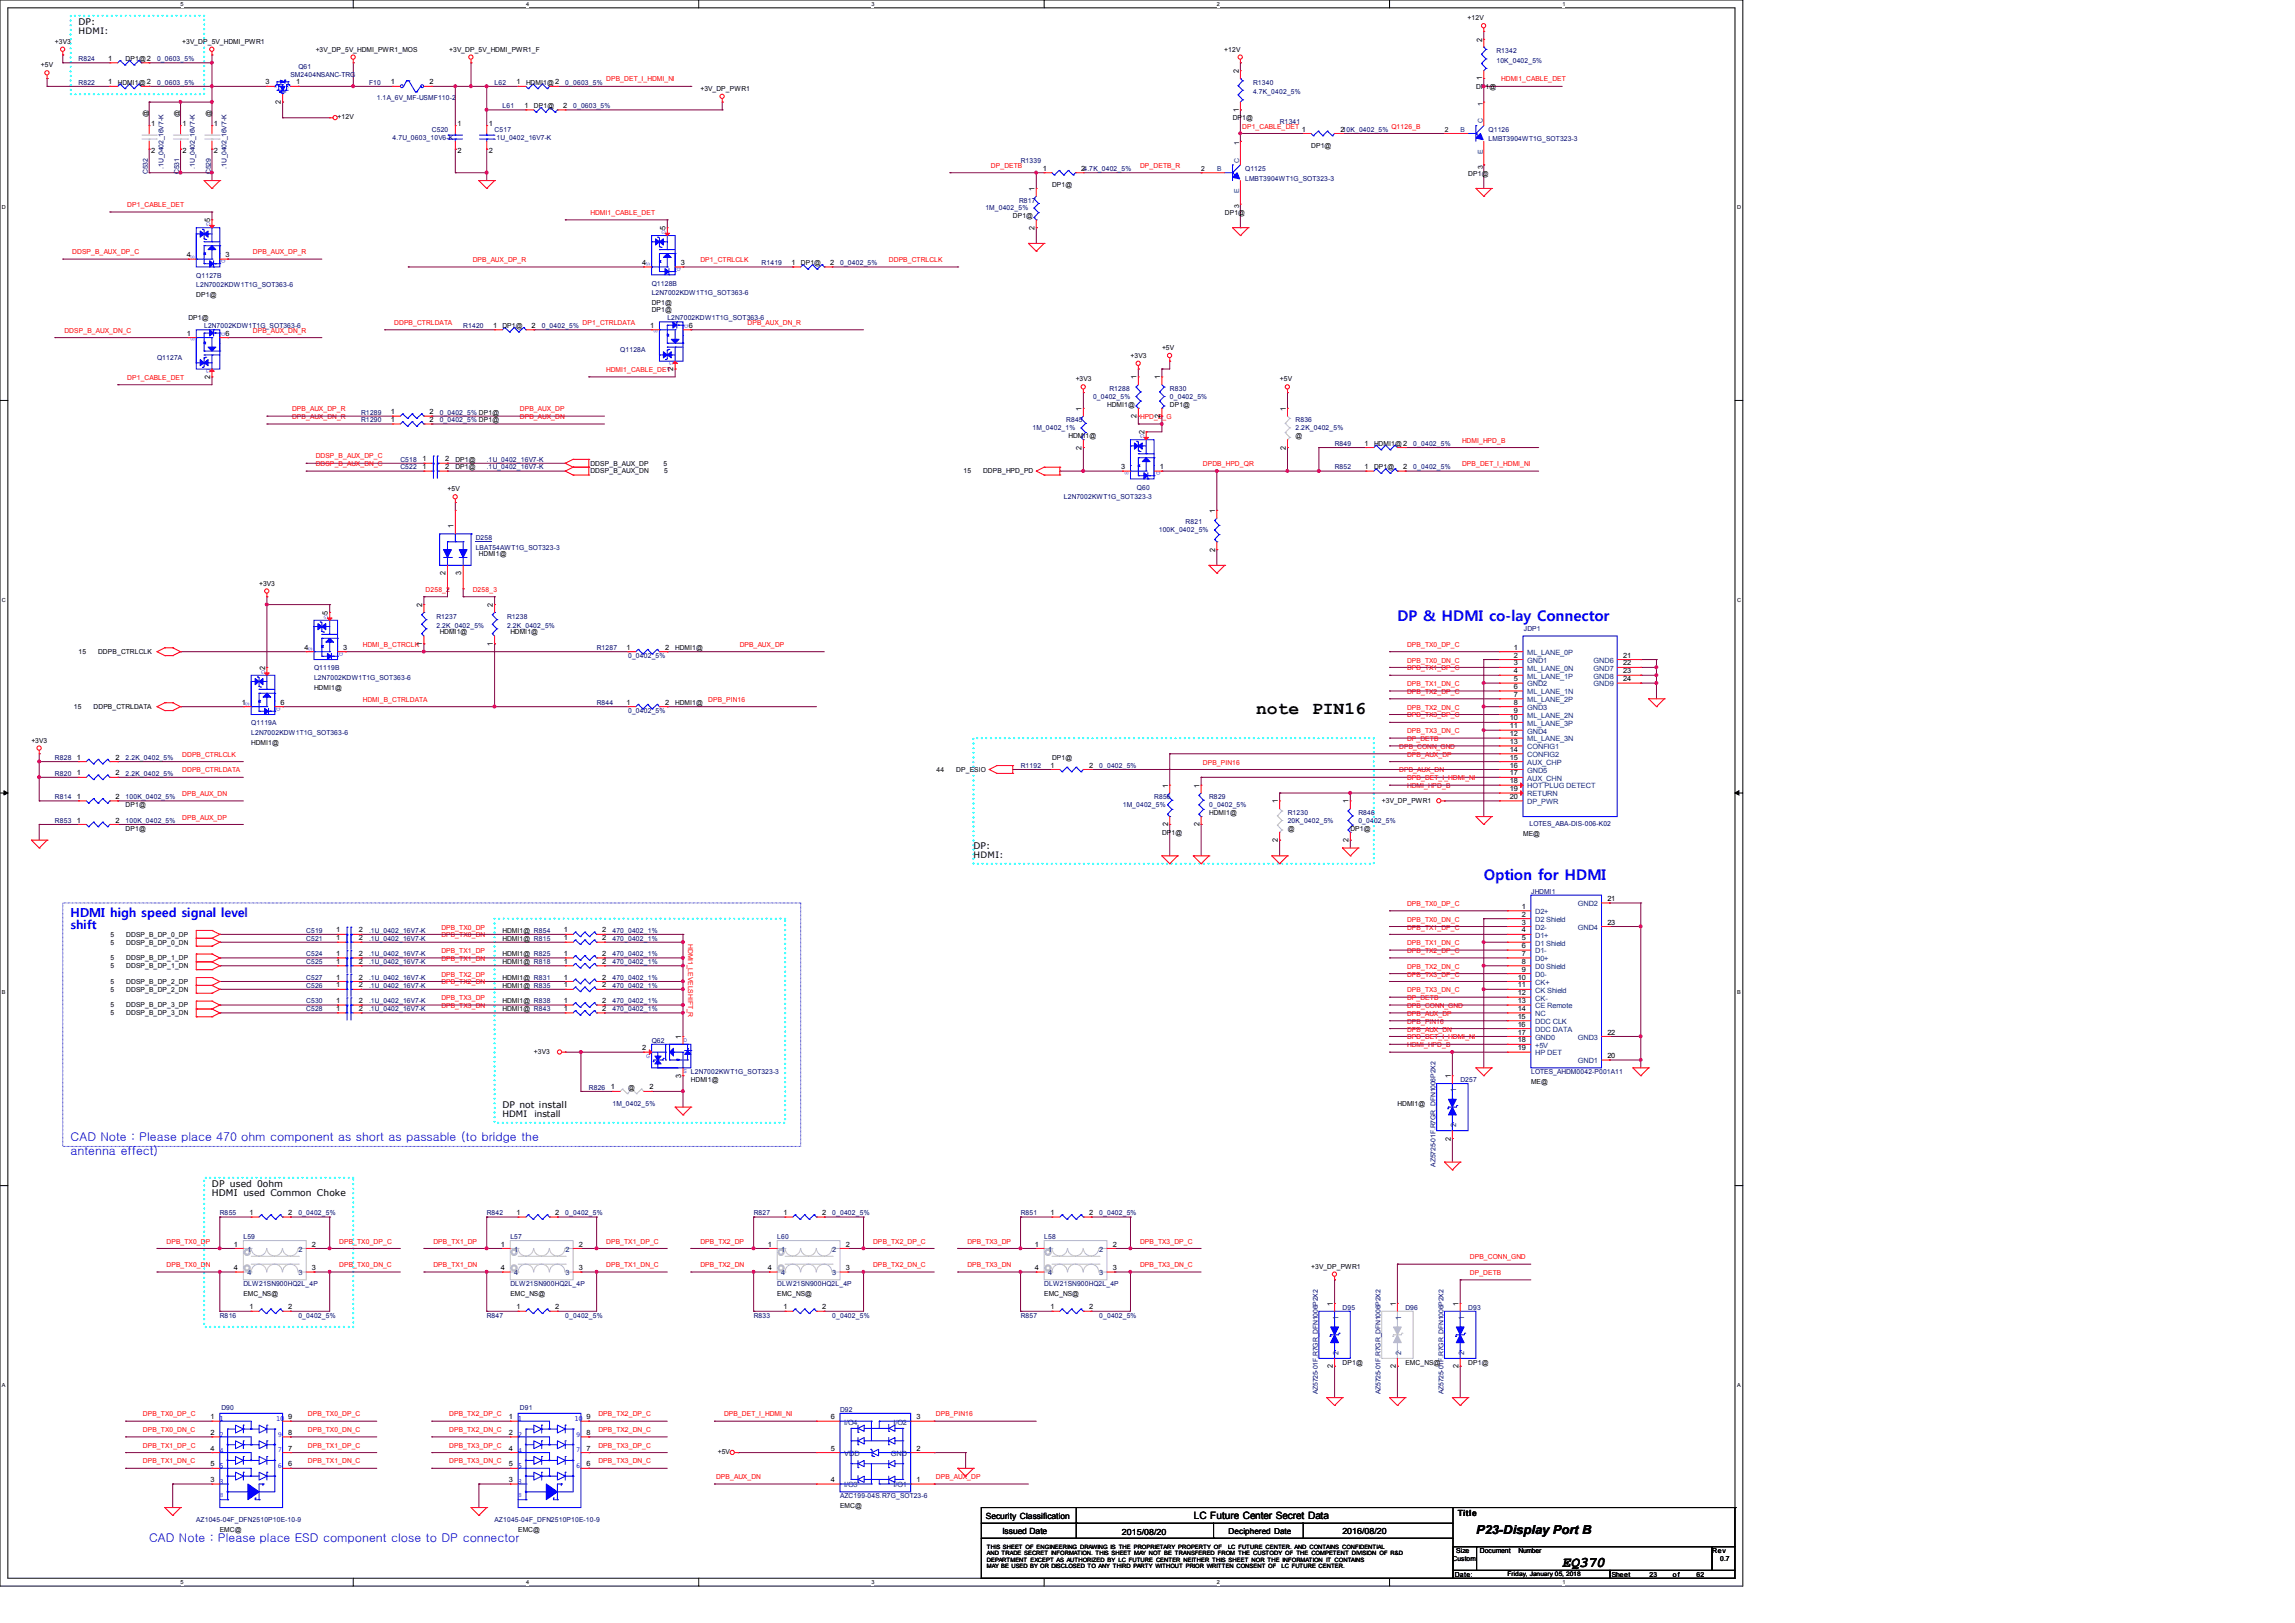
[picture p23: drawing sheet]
<svg xmlns="http://www.w3.org/2000/svg" width="297mm" height="210mm" viewBox="0 0 297 210" stroke-linecap="round" stroke-linejoin="round" font-family="sans-serif">
<defs><g id="words">
<g font-size="2.3">
<text x="162.6" y="92.3">note</text>
<text x="169.8" y="92.3">PIN16</text>
</g>
<g font-size="1.9" fill="#00f">
<text x="180.8" y="80.3">DP &amp; HDMI co-lay Connector</text>
<text x="192" y="113.9">Option for HDMI</text>
</g>
<text font-size="1.9" x="202.2" y="202.8">EQ370</text>
<g font-size="1.6" fill="#00f">
<text x="9.1" y="118.6">HDMI high speed signal level</text>
<text x="9.1" y="120.2">shift</text>
<text x="9.1" y="147.7">CAD Note : Please place 470 ohm component as short as passable (to bridge the</text>
<text x="9.1" y="149.4">antenna effect)</text>
<text x="19.3" y="199.5">CAD Note : Please place ESD component close to DP connector</text>
</g>
<text font-size="1.6" x="191" y="198.5">P23-Display Port B</text>
<text font-size="1.3" x="154.5" y="196.6">LC Future Center Secret Data</text>
<g font-size="1.2">
<text x="10.2" y="3.2">DP:</text>
<text x="126" y="109.9">DP:</text>
<text x="65" y="143.4">DP not install</text>
<text x="27.4" y="153.6">DP used 0ohm</text>
<text x="27.4" y="154.8">HDMI used Common Choke</text>
</g>
<g font-size="1.1">
<text x="10.2" y="4.4">HDMI:</text>
<text x="126" y="111">HDMI:</text>
<text x="65" y="144.6">HDMI</text>
<text x="69.2" y="144.6">install</text>
<text x="127.6" y="196.6">Security Classification</text>
<text x="188.7" y="196.2">Title</text>
<text x="129.7" y="198.5">Issued Date</text>
<text x="145.2" y="198.6">2015/08/20</text>
<text x="159" y="198.5">Deciphered Date</text>
<text x="173.7" y="198.5">2016/08/20</text>
</g>
<g font-size="1">
<text x="191.8" y="5.4" transform="rotate(-90 191.8 5.4)">2</text>
<text x="160.3" y="9.4" transform="rotate(-90 160.3 9.4)">2</text>
<text x="191.8" y="10.4" transform="rotate(-90 191.8 10.4)">1</text>
<text x="36.3" y="13.5" transform="rotate(-90 36.3 13.5)">2</text>
<text x="160.3" y="14.5" transform="rotate(-90 160.3 14.5)">1</text>
<text x="27.2" y="28.7" transform="rotate(-90 27.2 28.7)">5</text>
<text x="86.1" y="29.8" transform="rotate(-90 86.1 29.8)">5</text>
<text x="133.9" y="29.7" transform="rotate(-90 133.9 29.7)">2</text>
<text x="133.9" y="24.7" transform="rotate(-90 133.9 24.7)">1</text>
<text x="27.2" y="49" transform="rotate(-90 27.2 49)">2</text>
<text x="87.1" y="48" transform="rotate(-90 87.1 48)">2</text>
<text x="140" y="53.1" transform="rotate(-90 140 53.1)">1</text>
<text x="147.1" y="49.1" transform="rotate(-90 147.1 49.1)">1</text>
<text x="150.1" y="49.1" transform="rotate(-90 150.1 49.1)">1</text>
<text x="166.4" y="53.1" transform="rotate(-90 166.4 53.1)">1</text>
<text x="140" y="58.2" transform="rotate(-90 140 58.2)">2</text>
<text x="147.1" y="54.1" transform="rotate(-90 147.1 54.1)">2</text>
<text x="148.1" y="56.2" transform="rotate(-90 148.1 56.2)">2</text>
<text x="150.1" y="54.1" transform="rotate(-90 150.1 54.1)">2</text>
<text x="166.4" y="58.2" transform="rotate(-90 166.4 58.2)">2</text>
<text x="58.7" y="68.4" transform="rotate(-90 58.7 68.4)">1</text>
<text x="157.2" y="71.4" transform="rotate(-90 157.2 71.4)">2</text>
<text x="157.2" y="66.3" transform="rotate(-90 157.2 66.3)">1</text>
<text x="57.7" y="74.4" transform="rotate(-90 57.7 74.4)">2</text>
<text x="59.7" y="74.4" transform="rotate(-90 59.7 74.4)">3</text>
<text x="42.4" y="79.5" transform="rotate(-90 42.4 79.5)">5</text>
<text x="54.6" y="83.6" transform="rotate(-90 54.6 83.6)">1</text>
<text x="54.6" y="78.5" transform="rotate(-90 54.6 78.5)">2</text>
<text x="63.8" y="83.6" transform="rotate(-90 63.8 83.6)">1</text>
<text x="63.8" y="78.5" transform="rotate(-90 63.8 78.5)">2</text>
<text x="34.3" y="86.7" transform="rotate(-90 34.3 86.7)">2</text>
<text x="151.2" y="101.9" transform="rotate(-90 151.2 101.9)">1</text>
<text x="155.2" y="101.9" transform="rotate(-90 155.2 101.9)">1</text>
<text x="151.2" y="106.9" transform="rotate(-90 151.2 106.9)">2</text>
<text x="155.2" y="106.9" transform="rotate(-90 155.2 106.9)">2</text>
<text x="165.4" y="103.9" transform="rotate(-90 165.4 103.9)">1</text>
<text x="174.5" y="103.9" transform="rotate(-90 174.5 103.9)">1</text>
<text x="165.4" y="109" transform="rotate(-90 165.4 109)">2</text>
<text x="174.5" y="109" transform="rotate(-90 174.5 109)">2</text>
<text x="88.2" y="134.4" transform="rotate(-90 88.2 134.4)">1</text>
<text x="88.2" y="139.4" transform="rotate(-90 88.2 139.4)">3</text>
<text x="187.7" y="139.5" transform="rotate(-90 187.7 139.5)">1</text>
<text x="187.7" y="147.6" transform="rotate(-90 187.7 147.6)">2</text>
<text x="172.5" y="169" transform="rotate(-90 172.5 169)">1</text>
<text x="180.6" y="169" transform="rotate(-90 180.6 169)">1</text>
<text x="188.8" y="169" transform="rotate(-90 188.8 169)">1</text>
<text x="172.5" y="177" transform="rotate(-90 172.5 177)">2</text>
<text x="180.6" y="177" transform="rotate(-90 180.6 177)">2</text>
<text x="188.8" y="177" transform="rotate(-90 188.8 177)">2</text>
</g>
<g font-size="1" fill="#004080">
<text x="188.5" y="141.3" transform="rotate(-90 188.5 141.3)">1</text>
<text x="188.5" y="145.8" transform="rotate(-90 188.5 145.8)">2</text>
<text x="173.2" y="170.7" transform="rotate(-90 173.2 170.7)">1</text>
<text x="181.3" y="170.7" transform="rotate(-90 181.3 170.7)">1</text>
<text x="189.5" y="170.7" transform="rotate(-90 189.5 170.7)">1</text>
<text x="173.2" y="175.3" transform="rotate(-90 173.2 175.3)">2</text>
<text x="181.3" y="175.3" transform="rotate(-90 181.3 175.3)">2</text>
<text x="189.5" y="175.3" transform="rotate(-90 189.5 175.3)">2</text>
</g>
<g font-size=".9">
<text x="7.1" y="5.7">+3V3</text>
<text x="23.6" y="5.7">+3V_DP_5V_HDMI_PWR1</text>
<text x="189.9" y="2.6">+12V</text>
<text x="5.3" y="8.7">+5V</text>
<text x="14" y="7.9">1</text>
<text x="14" y="10.9">1</text>
<text x="15.2" y="11">HDMI1@ 2</text>
<text x="16.3" y="7.9">DP1@2</text>
<text x="34.3" y="10.9">3</text>
<text x="38.3" y="10.9">1</text>
<text x="40.9" y="6.7">+3V_DP_5V_HDMI_PWR1_MOS</text>
<text x="50.6" y="10.9">1</text>
<text x="55.6" y="10.9">2</text>
<text x="58.1" y="6.7">+3V_DP_5V_HDMI_PWR1_F</text>
<text x="66.9" y="10.9">1</text>
<text x="68.1" y="11">HDMI1@ 2</text>
<text x="90.6" y="11.8">+3V_DP_PWR1</text>
<text x="158.4" y="6.7">+12V</text>
<text x="191" y="11.5">DP1@</text>
<text x="19.1" y="15.2" transform="rotate(-90 19.1 15.2)">@</text>
<text x="19.6" y="16.3">1</text>
<text x="23.2" y="15.2" transform="rotate(-90 23.2 15.2)">@</text>
<text x="23.6" y="16.3">1</text>
<text x="27.3" y="15.2" transform="rotate(-90 27.3 15.2)">@</text>
<text x="27.7" y="16.3">1</text>
<text x="43.7" y="15.5">+12V</text>
<text x="59.2" y="16.3">1</text>
<text x="63.3" y="16.3">1</text>
<text x="67.9" y="14">1</text>
<text x="69.1" y="14">DP1@</text>
<text x="72.9" y="14">2</text>
<text x="159.5" y="15.5">DP1@</text>
<text x="168.5" y="17">1</text>
<text x="173.5" y="17">210K_0402_5%</text>
<text x="187" y="17.1">2</text>
<text x="191.9" y="13.7" transform="rotate(-90 191.9 13.7)">1</text>
<text x="19.6" y="19.9">2</text>
<text x="23.6" y="19.9">2</text>
<text x="27.7" y="19.9">2</text>
<text x="59.2" y="19.9">2</text>
<text x="63.3" y="19.9">2</text>
<text x="134.9" y="22.1">1</text>
<text x="139.9" y="22.1">24.7K_0402_5%</text>
<text x="155.5" y="22.1">2</text>
<text x="160.4" y="18.8" transform="rotate(-90 160.4 18.8)">1</text>
<text x="169.7" y="19.2">DP1@</text>
<text x="190" y="22.7">DP1@</text>
<text x="191.9" y="21.8" transform="rotate(-90 191.9 21.8)">3</text>
<text x="131.1" y="28.2">DP1@</text>
<text x="136.2" y="24.3">DP1@</text>
<text x="158.5" y="27.8">DP1@</text>
<text x="160.4" y="26.9" transform="rotate(-90 160.4 26.9)">3</text>
<text x="24.2" y="33.3">4</text>
<text x="29.2" y="33.3">3</text>
<text x="83.1" y="34.3">4</text>
<text x="88.1" y="34.3">3</text>
<text x="102.4" y="34.3">1</text>
<text x="103.6" y="34.3">DP1@</text>
<text x="107.4" y="34.3">2</text>
<text x="24.4" y="41.4">DP1@</text>
<text x="25.4" y="38.5">DP1@</text>
<text x="84.3" y="40.4">DP1@</text>
<text x="84.3" y="39.5">DP1@</text>
<text x="24.2" y="43.4">1</text>
<text x="29.2" y="43.4">6</text>
<text x="63.8" y="42.4">1</text>
<text x="65" y="42.5">DP1@</text>
<text x="68.8" y="42.4">2</text>
<text x="84.1" y="42.4">1</text>
<text x="89.1" y="42.4">6</text>
<text x="146.3" y="46.3">+3V3</text>
<text x="150.4" y="45.3">+5V</text>
<text x="50.6" y="53.6">1</text>
<text x="55.6" y="53.6">2</text>
<text x="139.2" y="49.4">+3V3</text>
<text x="143.3" y="52.6">HDMI1@</text>
<text x="151.4" y="52.6">DP1@</text>
<text x="165.6" y="49.4">+5V</text>
<text x="50.6" y="54.6">1</text>
<text x="54.7" y="59.7">1</text>
<text x="55.6" y="54.6">2</text>
<text x="57.6" y="59.7">2</text>
<text x="58.9" y="59.7">DP1@</text>
<text x="138.3" y="56.7">HDMI1@</text>
<text x="167.7" y="56.7">@</text>
<text x="176.6" y="57.7">1</text>
<text x="177.8" y="57.7">HDMI1@ 2</text>
<text x="54.7" y="60.7">1</text>
<text x="57.6" y="60.7">2</text>
<text x="57.9" y="63.6">+5V</text>
<text x="58.9" y="60.7">DP1@</text>
<text x="76.4" y="60.2">DDSP_B_AUX_DP</text>
<text x="76.4" y="61.3">DDSP_B_AUX_DN</text>
<text x="85.9" y="60.2">5</text>
<text x="85.9" y="61.3">5</text>
<text x="124.7" y="61.3">15</text>
<text x="127.2" y="61.3">DDPB_HPD_PD</text>
<text x="145.1" y="60.7">3</text>
<text x="150.1" y="60.7">1</text>
<text x="176.6" y="60.7">1</text>
<text x="177.8" y="60.7">DP1@</text>
<text x="181.6" y="60.7">2</text>
<text x="62" y="71.9">HDMI1@</text>
<text x="33.5" y="75.8">+3V3</text>
<text x="56.9" y="82.1">HDMI1@</text>
<text x="66" y="82.1">HDMI1@</text>
<text x="10.2" y="84.6">15</text>
<text x="12.7" y="84.6">DDPB_CTRLCLK</text>
<text x="39.4" y="84.1">4</text>
<text x="40.6" y="89.3">HDMI1@</text>
<text x="44.4" y="84.1">3</text>
<text x="81.1" y="84.1">1</text>
<text x="86.1" y="84.1">2</text>
<text x="87.4" y="84.1">HDMI1@</text>
<text x="195.9" y="85.1">2</text>
<text x="195.9" y="88.1">5</text>
<text x="195.9" y="84.1">1</text>
<text x="195.9" y="86.1">3</text>
<text x="195.9" y="87.1">4</text>
<text x="195.9" y="89.2">6</text>
<text x="210" y="85.1">21</text>
<text x="210" y="86.1">22</text>
<text x="210" y="87.1">23</text>
<text x="210" y="88.1">24</text>
<text x="9.6" y="91.7">15</text>
<text x="12.1" y="91.7">DDPB_CTRLDATA</text>
<text x="31.3" y="91.2">1</text>
<text x="36.3" y="91.2">6</text>
<text x="81.1" y="91.2">1</text>
<text x="86.1" y="91.2">2</text>
<text x="87.4" y="91.2">HDMI1@</text>
<text x="195.4" y="93.2">10</text>
<text x="195.4" y="94.2">11</text>
<text x="195.4" y="95.3">12</text>
<text x="195.9" y="91.2">8</text>
<text x="195.9" y="90.2">7</text>
<text x="195.9" y="92.2">9</text>
<text x="4.1" y="96.1">+3V3</text>
<text x="9.9" y="100.3">1</text>
<text x="9.9" y="98.3">1</text>
<text x="14.9" y="100.3">2</text>
<text x="14.9" y="98.3">2</text>
<text x="32.5" y="96.4">HDMI1@</text>
<text x="121.2" y="99.9">44</text>
<text x="123.8" y="99.9">DP_ESIO</text>
<text x="136" y="99.3">1</text>
<text x="136.2" y="98.3">DP1@</text>
<text x="140.9" y="99.3">2</text>
<text x="195.4" y="96.3">13</text>
<text x="195.4" y="97.3">14</text>
<text x="195.4" y="98.3">15</text>
<text x="195.4" y="99.3">16</text>
<text x="195.4" y="100.3">17</text>
<text x="195.4" y="101.3">18</text>
<text x="9.9" y="106.4">1</text>
<text x="9.9" y="103.4">1</text>
<text x="14.9" y="106.4">2</text>
<text x="14.9" y="103.4">2</text>
<text x="16.3" y="107.5">DP1@</text>
<text x="16.3" y="104.4">DP1@</text>
<text x="150.4" y="108">DP1@</text>
<text x="156.5" y="105.5">HDMI1@</text>
<text x="166.6" y="107.5">@</text>
<text x="174.8" y="107.5">DP1@</text>
<text x="178.8" y="103.8">+3V_DP_PWR1</text>
<text x="195.4" y="102.4">19</text>
<text x="195.4" y="103.4">20</text>
<text x="197.1" y="108.2">ME@</text>
<text x="196.9" y="117.6">1</text>
<text x="196.9" y="118.6">2</text>
<text x="196.9" y="119.6">3</text>
<text x="208" y="116.6">21</text>
<text x="208" y="119.6">23</text>
<text x="14.3" y="121.2">5</text>
<text x="14.3" y="125.3">5</text>
<text x="14.3" y="124.2">5</text>
<text x="14.3" y="122.2">5</text>
<text x="16.3" y="121.2">DDSP_B_DP_0_DP</text>
<text x="16.3" y="125.3">DDSP_B_DP_1_DN</text>
<text x="16.3" y="124.2">DDSP_B_DP_1_DP</text>
<text x="16.3" y="122.2">DDSP_B_DP_0_DN</text>
<text x="43.5" y="120.6">1</text>
<text x="43.5" y="124.7">1</text>
<text x="43.5" y="121.7">1</text>
<text x="43.5" y="123.7">1</text>
<text x="46.4" y="120.6">2</text>
<text x="46.4" y="124.7">2</text>
<text x="46.4" y="121.7">2</text>
<text x="46.4" y="123.7">2</text>
<text x="65" y="121.7">HDMI1@ R815</text>
<text x="65" y="123.7">HDMI1@ R825</text>
<text x="65" y="124.8">HDMI1@ R818</text>
<text x="65" y="120.7">HDMI1@ R854</text>
<text x="73" y="121.7">1</text>
<text x="73" y="123.7">1</text>
<text x="73" y="124.7">1</text>
<text x="73" y="120.6">1</text>
<text x="77.9" y="121.7">2</text>
<text x="77.9" y="123.7">2</text>
<text x="77.9" y="124.7">2</text>
<text x="77.9" y="120.6">2</text>
<text x="196.9" y="120.6">4</text>
<text x="196.9" y="121.7">5</text>
<text x="196.9" y="123.7">7</text>
<text x="196.9" y="125.7">9</text>
<text x="196.9" y="124.7">8</text>
<text x="196.9" y="122.7">6</text>
<text x="14.3" y="130.3">5</text>
<text x="14.3" y="128.3">5</text>
<text x="14.3" y="127.3">5</text>
<text x="14.3" y="131.4">5</text>
<text x="16.3" y="130.3">DDSP_B_DP_3_DP</text>
<text x="16.3" y="128.3">DDSP_B_DP_2_DN</text>
<text x="16.3" y="127.3">DDSP_B_DP_2_DP</text>
<text x="16.3" y="131.4">DDSP_B_DP_3_DN</text>
<text x="43.5" y="130.8">1</text>
<text x="43.5" y="127.8">1</text>
<text x="43.5" y="129.8">1</text>
<text x="43.5" y="126.7">1</text>
<text x="46.4" y="130.8">2</text>
<text x="46.4" y="127.8">2</text>
<text x="46.4" y="129.8">2</text>
<text x="46.4" y="126.7">2</text>
<text x="65" y="130.9">HDMI1@ R843</text>
<text x="65" y="127.8">HDMI1@ R835</text>
<text x="65" y="126.8">HDMI1@ R831</text>
<text x="65" y="129.8">HDMI1@ R838</text>
<text x="73" y="130.8">1</text>
<text x="73" y="127.8">1</text>
<text x="73" y="126.7">1</text>
<text x="73" y="129.8">1</text>
<text x="77.9" y="130.8">2</text>
<text x="77.9" y="127.8">2</text>
<text x="77.9" y="126.7">2</text>
<text x="77.9" y="129.8">2</text>
<text x="196.4" y="131.8">15</text>
<text x="196.4" y="126.7">10</text>
<text x="196.4" y="127.8">11</text>
<text x="196.4" y="128.8">12</text>
<text x="196.4" y="129.8">13</text>
<text x="196.4" y="130.8">14</text>
<text x="69.1" y="136.4">+3V3</text>
<text x="83.1" y="135.9">2</text>
<text x="196.4" y="132.8">16</text>
<text x="196.4" y="135.9">19</text>
<text x="196.4" y="133.9">17</text>
<text x="196.4" y="134.9">18</text>
<text x="208" y="136.9">20</text>
<text x="208" y="133.9">22</text>
<text x="79" y="141">1</text>
<text x="81.3" y="141">@</text>
<text x="84" y="141">2</text>
<text x="89.4" y="140">HDMI1@</text>
<text x="180.9" y="143">HDMI1@</text>
<text x="198.1" y="140.3">ME@</text>
<text x="30.3" y="161.3">1</text>
<text x="32.3" y="157.2">1</text>
<text x="37.3" y="157.2">2</text>
<text x="40.3" y="161.3">2</text>
<text x="64.8" y="161.3">1</text>
<text x="66.9" y="157.2">1</text>
<text x="71.9" y="157.2">2</text>
<text x="74.9" y="161.3">2</text>
<text x="99.4" y="161.3">1</text>
<text x="101.4" y="157.2">1</text>
<text x="106.4" y="157.2">2</text>
<text x="109.4" y="161.3">2</text>
<text x="133.9" y="161.3">1</text>
<text x="136" y="157.2">1</text>
<text x="140.9" y="157.2">2</text>
<text x="144" y="161.3">2</text>
<text x="30.3" y="164.3">4</text>
<text x="31.5" y="167.7">EMC_NS@</text>
<text x="40.3" y="164.3">3</text>
<text x="64.8" y="164.3">4</text>
<text x="66" y="167.7">EMC_NS@</text>
<text x="74.9" y="164.3">3</text>
<text x="99.4" y="164.3">4</text>
<text x="100.6" y="167.7">EMC_NS@</text>
<text x="109.4" y="164.3">3</text>
<text x="133.9" y="164.3">4</text>
<text x="135.1" y="167.7">EMC_NS@</text>
<text x="144" y="164.3">3</text>
<text x="169.7" y="164.2">+3V_DP_PWR1</text>
<text x="32.3" y="169.4">1</text>
<text x="37.3" y="169.4">2</text>
<text x="66.9" y="169.4">1</text>
<text x="71.9" y="169.4">2</text>
<text x="101.4" y="169.4">1</text>
<text x="106.4" y="169.4">2</text>
<text x="136" y="169.4">1</text>
<text x="140.9" y="169.4">2</text>
<text x="173.8" y="176.6">DP1@</text>
<text x="181.9" y="176.6">EMC_NS@</text>
<text x="190" y="176.6">DP1@</text>
<text x="27.2" y="183.6">1</text>
<text x="27.2" y="185.7">2</text>
<text x="37.3" y="183.6">9</text>
<text x="37.3" y="185.7">8</text>
<text x="65.8" y="183.6">1</text>
<text x="65.8" y="185.7">2</text>
<text x="75.9" y="183.6">9</text>
<text x="75.9" y="185.7">8</text>
<text x="107.5" y="183.6">6</text>
<text x="118.6" y="183.6">3</text>
<text x="27.2" y="187.7">4</text>
<text x="27.2" y="189.7">5</text>
<text x="27.2" y="191.8">3</text>
<text x="37.3" y="189.7">6</text>
<text x="37.3" y="187.7">7</text>
<text x="65.8" y="187.7">4</text>
<text x="65.8" y="189.7">5</text>
<text x="65.8" y="191.8">3</text>
<text x="75.9" y="189.7">6</text>
<text x="75.9" y="187.7">7</text>
<text x="92.9" y="188.2">+5V</text>
<text x="107.5" y="187.7">5</text>
<text x="107.5" y="191.8">4</text>
<text x="118.6" y="191.8">1</text>
<text x="118.6" y="187.7">2</text>
<text x="108.7" y="195.2">EMC@</text>
<text x="28.5" y="198.2">EMC@</text>
<text x="67.1" y="198.2">EMC@</text>
<text x="188" y="202">Custom</text>
<text x="188.5" y="201">Size</text>
<text x="191.5" y="201">Document</text>
<text x="196.5" y="201">Number</text>
<text x="221.6" y="201">Rev</text>
<text x="222.6" y="202">0.7</text>
<text x="188.3" y="204">Date:</text>
<text x="208.6" y="204">Sheet</text>
<text x="213.5" y="204">23</text>
<text x="216.5" y="204">of</text>
<text x="219.6" y="204">62</text>
</g>
<g font-size=".9" fill="#000080">
<text x="10.2" y="7.9">R824</text>
<text x="10.2" y="11">R822</text>
<text x="20.3" y="7.9">0_0603_5%</text>
<text x="20.3" y="11">0_0603_5%</text>
<text x="37.6" y="9.9">SM2404NSANC-TRG</text>
<text x="38.6" y="8.9">Q61</text>
<text x="47.8" y="11">F10</text>
<text x="64" y="11">L62</text>
<text x="73.2" y="11">0_0603_5%</text>
<text x="162.2" y="11">R1340</text>
<text x="193.7" y="8.1">10K_0402_5%</text>
<text x="193.7" y="6.9">R1342</text>
<text x="48.8" y="13">1.1A_6V_MF-USMF110-2</text>
<text x="55.9" y="17.1">C520</text>
<text x="64" y="17.1">C517</text>
<text x="65" y="14">L61</text>
<text x="74.2" y="14">0_0603_5%</text>
<text x="162.2" y="12.2">4.7K_0402_5%</text>
<text x="165.6" y="16">R1341</text>
<text x="192.6" y="17.1">Q1126</text>
<text x="19.1" y="22.6" transform="rotate(-90 19.1 22.6)">C532</text>
<text x="21.2" y="21.8" transform="rotate(-90 21.2 21.8)">.1U_0402_16V7-K</text>
<text x="23.2" y="22.6" transform="rotate(-90 23.2 22.6)">C531</text>
<text x="25.2" y="21.8" transform="rotate(-90 25.2 21.8)">.1U_0402_16V7-K</text>
<text x="27.3" y="22.6" transform="rotate(-90 27.3 22.6)">C529</text>
<text x="29.3" y="21.8" transform="rotate(-90 29.3 21.8)">.1U_0402_16V7-K</text>
<text x="50.8" y="18.1">4.7U_0603_10V6-K</text>
<text x="64" y="18.1">.1U_0402_16V7-K</text>
<text x="132.1" y="21.1">R1339</text>
<text x="161.1" y="22.1">Q1125</text>
<text x="161.1" y="23.4">LMBT3904WT1G_SOT323-3</text>
<text x="192.6" y="18.3">LMBT3904WT1G_SOT323-3</text>
<text x="127.5" y="27.2">1M_0402_5%</text>
<text x="131.9" y="26.2">R817</text>
<text x="25.4" y="35.9">Q1127B</text>
<text x="98.6" y="34.3">R1419</text>
<text x="108.7" y="34.3">0_0402_5%</text>
<text x="25.4" y="37.2">L2N7002KDW1T1G_SOT363-6</text>
<text x="84.3" y="37">Q1128B</text>
<text x="84.3" y="38.2">L2N7002KDW1T1G_SOT363-6</text>
<text x="86.4" y="41.4">L2N7002KDW1T1G_SOT363-6</text>
<text x="20.3" y="46.5">Q1127A</text>
<text x="26.4" y="42.5">L2N7002KDW1T1G_SOT363-6</text>
<text x="60" y="42.5">R1420</text>
<text x="70.1" y="42.5">0_0402_5%</text>
<text x="80.3" y="45.5">Q1128A</text>
<text x="46.7" y="53.6">R1289</text>
<text x="56.9" y="53.6">0_0402_5% DP1@</text>
<text x="141.5" y="51.6">0_0402_5%</text>
<text x="143.6" y="50.6">R1288</text>
<text x="151.4" y="50.6">R830</text>
<text x="151.4" y="51.6">0_0402_5%</text>
<text x="46.7" y="54.7">R1290</text>
<text x="51.8" y="59.7">C518</text>
<text x="56.9" y="54.7">0_0402_5% DP1@</text>
<text x="63" y="59.7">.1U_0402_16V7-K</text>
<text x="133.6" y="55.7">1M_0402_1%</text>
<text x="138" y="54.7">R845</text>
<text x="167.7" y="54.7">R836</text>
<text x="167.7" y="55.7">2.2K_0402_5%</text>
<text x="172.7" y="57.7">R849</text>
<text x="182.9" y="57.7">0_0402_5%</text>
<text x="51.8" y="60.7">C522</text>
<text x="63" y="60.7">.1U_0402_16V7-K</text>
<text x="137.7" y="64.6">L2N7002KWT1G_SOT323-3</text>
<text x="147.1" y="63.4">Q60</text>
<text x="172.7" y="60.7">R852</text>
<text x="182.9" y="60.7">0_0402_5%</text>
<text x="61.6" y="69.9">D258</text>
<text x="61.6" y="71.1">LBAT54AWT1G_SOT323-3</text>
<text x="150" y="68.9">100K_0402_5%</text>
<text x="153.4" y="67.9">R821</text>
<text x="56.5" y="80.1">R1237</text>
<text x="56.5" y="81.3">2.2K_0402_5%</text>
<text x="65.6" y="80.1">R1238</text>
<text x="65.6" y="81.3">2.2K_0402_5%</text>
<text x="197.2" y="81.7">JDP1</text>
<text x="40.6" y="86.7">Q1119B</text>
<text x="40.6" y="88">L2N7002KDW1T1G_SOT363-6</text>
<text x="77.2" y="84.1">R1287</text>
<text x="81.3" y="85.1">0_0402_5%</text>
<text x="32.5" y="93.9">Q1119A</text>
<text x="32.5" y="95.1">L2N7002KDW1T1G_SOT363-6</text>
<text x="77.2" y="91.2">R844</text>
<text x="81.3" y="92.2">0_0402_5%</text>
<text x="7.1" y="100.4">R820</text>
<text x="7.1" y="98.3">R828</text>
<text x="16.3" y="100.4">2.2K_0402_5%</text>
<text x="16.3" y="98.3">2.2K_0402_5%</text>
<text x="132.1" y="99.4">R1192</text>
<text x="142.3" y="99.4">0_0402_5%</text>
<text x="7.1" y="106.5">R853</text>
<text x="7.1" y="103.4">R814</text>
<text x="16.3" y="106.5">100K_0402_5%</text>
<text x="16.3" y="103.4">100K_0402_5%</text>
<text x="145.3" y="104.4">1M_0402_5%</text>
<text x="149.4" y="103.4">R856</text>
<text x="156.5" y="103.4">R829</text>
<text x="156.5" y="104.4">0_0402_5%</text>
<text x="166.6" y="106.5">20K_0402_5%</text>
<text x="166.6" y="105.5">R1230</text>
<text x="175.8" y="105.5">R846</text>
<text x="175.8" y="106.5">0_0402_5%</text>
<text x="197.9" y="106.9">LOTES_ABA-DIS-006-K02</text>
<text x="198.1" y="115.6">JHDMI1</text>
<text x="39.6" y="120.7">C519</text>
<text x="39.6" y="124.8">C525</text>
<text x="39.6" y="121.7">C521</text>
<text x="39.6" y="123.7">C524</text>
<text x="47.8" y="120.7">.1U_0402_16V7-K</text>
<text x="47.8" y="124.8">.1U_0402_16V7-K</text>
<text x="47.8" y="121.7">.1U_0402_16V7-K</text>
<text x="47.8" y="123.7">.1U_0402_16V7-K</text>
<text x="79.3" y="121.7">470_0402_1%</text>
<text x="79.3" y="123.7">470_0402_1%</text>
<text x="79.3" y="124.8">470_0402_1%</text>
<text x="79.3" y="120.7">470_0402_1%</text>
<text x="39.6" y="130.9">C528</text>
<text x="39.6" y="127.8">C526</text>
<text x="39.6" y="129.8">C530</text>
<text x="39.6" y="126.8">C527</text>
<text x="47.8" y="130.9">.1U_0402_16V7-K</text>
<text x="47.8" y="127.8">.1U_0402_16V7-K</text>
<text x="47.8" y="129.8">.1U_0402_16V7-K</text>
<text x="47.8" y="126.8">.1U_0402_16V7-K</text>
<text x="79.3" y="130.9">470_0402_1%</text>
<text x="79.3" y="127.8">470_0402_1%</text>
<text x="79.3" y="126.8">470_0402_1%</text>
<text x="79.3" y="129.8">470_0402_1%</text>
<text x="84.3" y="134.9">Q62</text>
<text x="76.2" y="141">R826</text>
<text x="79.3" y="143">1M_0402_5%</text>
<text x="189" y="140">D257</text>
<text x="198.1" y="139">LOTES_AHDM0042-P001A11</text>
<text x="185.8" y="151" transform="rotate(-90 185.8 151)">AZ5725-01F.R7GR_DFN1006P2X2</text>
<text x="28.5" y="157.3">R855</text>
<text x="31.5" y="160.3">L59</text>
<text x="38.6" y="157.3">0_0402_5%</text>
<text x="63" y="157.3">R842</text>
<text x="66" y="160.3">L57</text>
<text x="73.2" y="157.3">0_0402_5%</text>
<text x="97.5" y="157.3">R827</text>
<text x="100.6" y="160.3">L60</text>
<text x="107.7" y="157.3">0_0402_5%</text>
<text x="132.1" y="157.3">R851</text>
<text x="135.1" y="160.3">L58</text>
<text x="142.3" y="157.3">0_0402_5%</text>
<text x="31.5" y="166.4">DLW21SN900HQ2L_4P</text>
<text x="66" y="166.4">DLW21SN900HQ2L_4P</text>
<text x="100.6" y="166.4">DLW21SN900HQ2L_4P</text>
<text x="135.1" y="166.4">DLW21SN900HQ2L_4P</text>
<text x="28.5" y="170.5">R816</text>
<text x="38.6" y="170.5">0_0402_5%</text>
<text x="63" y="170.5">R847</text>
<text x="73.2" y="170.5">0_0402_5%</text>
<text x="97.5" y="170.5">R833</text>
<text x="107.7" y="170.5">0_0402_5%</text>
<text x="132.1" y="170.5">R857</text>
<text x="142.3" y="170.5">0_0402_5%</text>
<text x="173.8" y="169.5">D95</text>
<text x="181.9" y="169.5">D96</text>
<text x="190" y="169.5">D93</text>
<text x="28.7" y="182.5">D90</text>
<text x="67.3" y="182.5">D91</text>
<text x="108.7" y="182.7">D92</text>
<text x="170.5" y="180.4" transform="rotate(-90 170.5 180.4)">AZ5725-01F.R7GR_DFN1006P2X2</text>
<text x="178.7" y="180.4" transform="rotate(-90 178.7 180.4)">AZ5725-01F.R7GR_DFN1006P2X2</text>
<text x="186.8" y="180.4" transform="rotate(-90 186.8 180.4)">AZ5725-01F.R7GR_DFN1006P2X2</text>
<text x="25.4" y="196.9">AZ1045-04F_DFN2510P10E-10-9</text>
<text x="64" y="196.9">AZ1045-04F_DFN2510P10E-10-9</text>
<text x="108.7" y="193.8">AZC199-04S.R7G_SOT23-6</text>
</g>
<g font-size=".9" fill="#f00">
<text x="78.5" y="10.5">DPB_DET_I_HDMI_NI</text>
<text x="194.3" y="10.5">HDMI1_CABLE_DET</text>
<text x="160.8" y="16.6">DP1_CABLE_DET</text>
<text x="180.1" y="16.6">Q1126_B</text>
<text x="128.2" y="21.7">DP_DETB</text>
<text x="147.5" y="21.7">DP_DETB_R</text>
<text x="16.5" y="26.8">DP1_CABLE_DET</text>
<text x="76.4" y="27.8">HDMI1_CABLE_DET</text>
<text x="9.4" y="32.9">DDSP_B_AUX_DP_C</text>
<text x="32.7" y="32.9">DPB_AUX_DP_R</text>
<text x="61.2" y="33.9">DPB_AUX_DP_R</text>
<text x="90.6" y="33.9">DP1_CTRLCLK</text>
<text x="115" y="33.9">DDPB_CTRLCLK</text>
<text x="8.3" y="43.1">DDSP_B_AUX_DN_C</text>
<text x="32.7" y="43.1">DPB_AUX_DN_R</text>
<text x="51" y="42">DDPB_CTRLDATA</text>
<text x="75.4" y="42">DP1_CTRLDATA</text>
<text x="96.7" y="42">DPB_AUX_DN_R</text>
<text x="16.5" y="49.1">DP1_CABLE_DET</text>
<text x="37.8" y="53.2">DPB_AUX_DP_R</text>
<text x="67.3" y="53.2">DPB_AUX_DP</text>
<text x="78.5" y="48.1">HDMI1_CABLE_DET</text>
<text x="37.8" y="54.2">DPB_AUX_DN_R</text>
<text x="40.9" y="59.3">DDSP_B_AUX_DP_C</text>
<text x="67.3" y="54.2">DPB_AUX_DN</text>
<text x="147.5" y="54.2">HPD_B_G</text>
<text x="189.2" y="57.3">HDMI_HPD_B</text>
<text x="40.9" y="60.3">DDSP_B_AUX_DN_C</text>
<text x="155.7" y="60.3">DPDB_HPD_QR</text>
<text x="189.2" y="60.3">DPB_DET_I_HDMI_NI</text>
<text x="55.1" y="76.6">D258_2</text>
<text x="61.2" y="76.6">D258_3</text>
<text x="47" y="83.7">HDMI_B_CTRCLK</text>
<text x="95.7" y="83.7">DPB_AUX_DP</text>
<text x="182.1" y="83.7">DPB_TX0_DP_C</text>
<text x="182.1" y="85.7">DPB_TX0_DN_C</text>
<text x="182.1" y="86.7">DPB_TX1_DP_C</text>
<text x="182.1" y="88.8">DPB_TX1_DN_C</text>
<text x="182.1" y="89.8">DPB_TX2_DP_C</text>
<text x="47" y="90.8">HDMI_B_CTRLDATA</text>
<text x="91.7" y="90.8">DPB_PIN16</text>
<text x="182.1" y="91.8">DPB_TX2_DN_C</text>
<text x="182.1" y="92.8">DPB_TX3_DP_C</text>
<text x="182.1" y="94.9">DPB_TX3_DN_C</text>
<text x="182.1" y="95.9">DP_DETB</text>
<text x="23.6" y="99.9">DDPB_CTRLDATA</text>
<text x="23.6" y="97.9">DDPB_CTRLCLK</text>
<text x="155.7" y="98.9">DPB_PIN16</text>
<text x="181.1" y="96.9">DPB_CONN_GND</text>
<text x="181.1" y="99.9">DPB_AUX_DN</text>
<text x="182.1" y="97.9">DPB_AUX_DP</text>
<text x="182.1" y="102">HDMI_HPD_B</text>
<text x="182.1" y="101">DPB_DET_I_HDMI_NI</text>
<text x="23.6" y="106">DPB_AUX_DP</text>
<text x="23.6" y="103">DPB_AUX_DN</text>
<text x="182.1" y="117.2">DPB_TX0_DP_C</text>
<text x="182.1" y="119.3">DPB_TX0_DN_C</text>
<text x="57.1" y="121.3">DPB_TX0_DN</text>
<text x="57.1" y="120.3">DPB_TX0_DP</text>
<text x="57.1" y="123.3">DPB_TX1_DP</text>
<text x="57.1" y="124.3">DPB_TX1_DN</text>
<text x="89" y="122.1" transform="rotate(90 89 122.1)">HDMI1_LEVELSHIFT_R</text>
<text x="182.1" y="120.3">DPB_TX1_DP_C</text>
<text x="182.1" y="122.3">DPB_TX1_DN_C</text>
<text x="182.1" y="123.3">DPB_TX2_DP_C</text>
<text x="182.1" y="125.3">DPB_TX2_DN_C</text>
<text x="57.1" y="126.4">DPB_TX2_DP</text>
<text x="57.1" y="127.4">DPB_TX2_DN</text>
<text x="57.1" y="129.4">DPB_TX3_DP</text>
<text x="57.1" y="130.4">DPB_TX3_DN</text>
<text x="182.1" y="126.4">DPB_TX3_DP_C</text>
<text x="182.1" y="128.4">DPB_TX3_DN_C</text>
<text x="182.1" y="129.4">DP_DETB</text>
<text x="182.1" y="130.4">DPB_CONN_GND</text>
<text x="182.1" y="131.4">DPB_AUX_DP</text>
<text x="182.1" y="132.5">DPB_PIN16</text>
<text x="182.1" y="133.5">DPB_AUX_DN</text>
<text x="182.1" y="135.5">HDMI_HPD_B</text>
<text x="182.1" y="134.5">DPB_DET_I_HDMI_NI</text>
<text x="21.6" y="160.9">DPB_TX0_DP</text>
<text x="43.9" y="160.9">DPB_TX0_DP_C</text>
<text x="56.1" y="160.9">DPB_TX1_DP</text>
<text x="78.5" y="160.9">DPB_TX1_DP_C</text>
<text x="90.6" y="160.9">DPB_TX2_DP</text>
<text x="113" y="160.9">DPB_TX2_DP_C</text>
<text x="125.2" y="160.9">DPB_TX3_DP</text>
<text x="147.5" y="160.9">DPB_TX3_DP_C</text>
<text x="21.6" y="164">DPB_TX0_DN</text>
<text x="43.9" y="164">DPB_TX0_DN_C</text>
<text x="56.1" y="164">DPB_TX1_DN</text>
<text x="78.5" y="164">DPB_TX1_DN_C</text>
<text x="90.6" y="164">DPB_TX2_DN</text>
<text x="113" y="164">DPB_TX2_DN_C</text>
<text x="125.2" y="164">DPB_TX3_DN</text>
<text x="147.5" y="164">DPB_TX3_DN_C</text>
<text x="190.2" y="165">DP_DETB</text>
<text x="190.2" y="162.9">DPB_CONN_GND</text>
<text x="18.5" y="185.3">DPB_TX0_DN_C</text>
<text x="18.5" y="183.3">DPB_TX0_DP_C</text>
<text x="39.8" y="183.3">DPB_TX0_DP_C</text>
<text x="39.8" y="185.3">DPB_TX0_DN_C</text>
<text x="58.1" y="183.3">DPB_TX2_DP_C</text>
<text x="58.1" y="185.3">DPB_TX2_DN_C</text>
<text x="77.4" y="183.3">DPB_TX2_DP_C</text>
<text x="77.4" y="185.3">DPB_TX2_DN_C</text>
<text x="93.7" y="183.3">DPB_DET_I_HDMI_NI</text>
<text x="121.1" y="183.3">DPB_PIN16</text>
<text x="18.5" y="187.3">DPB_TX1_DP_C</text>
<text x="18.5" y="189.4">DPB_TX1_DN_C</text>
<text x="39.8" y="189.4">DPB_TX1_DN_C</text>
<text x="39.8" y="187.3">DPB_TX1_DP_C</text>
<text x="58.1" y="189.4">DPB_TX3_DN_C</text>
<text x="58.1" y="187.3">DPB_TX3_DP_C</text>
<text x="77.4" y="189.4">DPB_TX3_DN_C</text>
<text x="77.4" y="187.3">DPB_TX3_DP_C</text>
<text x="92.7" y="191.4">DPB_AUX_DN</text>
<text x="121.1" y="191.4">DPB_AUX_DP</text>
</g>
<g font-size=".9" fill="#004080">
<text x="189" y="17.1">B</text>
<text x="191.9" y="16" transform="rotate(-90 191.9 16)">C</text>
<text x="157.5" y="22.1">B</text>
<text x="160.4" y="21" transform="rotate(-90 160.4 21)">C</text>
<text x="191.9" y="19.9" transform="rotate(-90 191.9 19.9)">E</text>
<text x="160.4" y="25" transform="rotate(-90 160.4 25)">E</text>
<text x="197.6" y="84.8">ML_LANE_0P</text>
<text x="197.6" y="85.8">GND1</text>
<text x="197.6" y="86.8">ML_LANE_0N</text>
<text x="197.6" y="87.8">ML_LANE_1P</text>
<text x="197.6" y="88.8">GND2</text>
<text x="197.6" y="89.8">ML_LANE_1N</text>
<text x="206.2" y="85.8">GND6</text>
<text x="206.2" y="86.8">GND7</text>
<text x="206.2" y="87.8">GND8</text>
<text x="206.2" y="88.8">GND9</text>
<text x="197.6" y="90.8">ML_LANE_2P</text>
<text x="197.6" y="91.9">GND3</text>
<text x="197.6" y="92.9">ML_LANE_2N</text>
<text x="197.6" y="93.9">ML_LANE_3P</text>
<text x="197.6" y="94.9">GND4</text>
<text x="197.6" y="95.9">ML_LANE_3N</text>
<text x="197.6" y="96.9">CONFIG1</text>
<text x="197.6" y="98">CONFIG2</text>
<text x="197.6" y="99">AUX_CHP</text>
<text x="197.6" y="100">GND5</text>
<text x="197.6" y="101">AUX_CHN</text>
<text x="197.6" y="102">HOT PLUG DETECT</text>
<text x="197.6" y="103">RETURN</text>
<text x="197.6" y="104.1">DP_PWR</text>
<text x="198.7" y="118.3">D2+</text>
<text x="198.7" y="119.3">D2 Shield</text>
<text x="204.2" y="117.3">GND2</text>
<text x="198.7" y="120.3">D2-</text>
<text x="198.7" y="121.3">D1+</text>
<text x="198.7" y="122.3">D1 Shield</text>
<text x="198.7" y="124.4">D0+</text>
<text x="198.7" y="125.4">D0 Shield</text>
<text x="198.7" y="123.4">D1-</text>
<text x="204.2" y="120.3">GND4</text>
<text x="198.7" y="126.4">D0-</text>
<text x="198.7" y="127.4">CK+</text>
<text x="198.7" y="128.4">CK Shield</text>
<text x="198.7" y="129.5">CK-</text>
<text x="198.7" y="130.5">CE Remote</text>
<text x="198.7" y="131.5">NC</text>
<text x="198.7" y="132.5">DDC CLK</text>
<text x="198.7" y="136.6">HP DET</text>
<text x="198.7" y="134.5">GND0</text>
<text x="198.7" y="135.6">+5V</text>
<text x="198.7" y="133.5">DDC DATA</text>
<text x="204.2" y="137.6">GND1</text>
<text x="204.2" y="134.5">GND3</text>
<text x="32" y="162">1</text>
<text x="38.6" y="162">2</text>
<text x="66.6" y="162">1</text>
<text x="73.2" y="162">2</text>
<text x="101.1" y="162">1</text>
<text x="107.7" y="162">2</text>
<text x="135.7" y="162">1</text>
<text x="142.3" y="162">2</text>
<text x="32" y="165">4</text>
<text x="38.6" y="165">3</text>
<text x="66.6" y="165">4</text>
<text x="73.2" y="165">3</text>
<text x="101.1" y="165">4</text>
<text x="107.7" y="165">3</text>
<text x="135.7" y="165">4</text>
<text x="142.3" y="165">3</text>
<text x="109.2" y="184.3">I/O4</text>
<text x="115.6" y="184.3">I/O2</text>
<text x="109.2" y="188.4">VDD</text>
<text x="115.3" y="188.4">GND</text>
<text x="109.2" y="192.4">I/O3</text>
<text x="115.6" y="192.4">I/O1</text>
</g>
<g font-size=".9" fill="#00f">
<text x="28.4" y="185.9">2</text>
<text x="28.4" y="183.9">1</text>
<text x="35.8" y="183.9">10</text>
<text x="67.1" y="185.9">2</text>
<text x="67.1" y="183.9">1</text>
<text x="74.4" y="183.9">10</text>
<text x="28.4" y="190">5</text>
<text x="28.4" y="188">4</text>
<text x="67.1" y="190">5</text>
<text x="67.1" y="188">4</text>
<text x="28.4" y="192">3</text>
<text x="67.1" y="192">3</text>
</g>
<g font-size=".8" fill="#00f">
<text x="26.7" y="28.7" transform="rotate(90 26.7 28.7)">G</text>
<text x="85.6" y="29.8" transform="rotate(90 85.6 29.8)">G</text>
<text x="24.7" y="32.9" transform="rotate(90 24.7 32.9)">S</text>
<text x="28.7" y="33.5" transform="rotate(90 28.7 33.5)">D</text>
<text x="83.6" y="34" transform="rotate(90 83.6 34)">S</text>
<text x="87.6" y="34.5" transform="rotate(90 87.6 34.5)">D</text>
<text x="88.6" y="42" transform="rotate(90 88.6 42)">D</text>
<text x="24.7" y="43.6" transform="rotate(90 24.7 43.6)">S</text>
<text x="26.7" y="47.8" transform="rotate(90 26.7 47.8)">G</text>
<text x="28.7" y="43" transform="rotate(90 28.7 43)">D</text>
<text x="84.6" y="42.6" transform="rotate(90 84.6 42.6)">S</text>
<text x="86.7" y="46.7" transform="rotate(90 86.7 46.7)">G</text>
<text x="147.6" y="56.2" transform="rotate(90 147.6 56.2)">G</text>
<text x="145.6" y="61" transform="rotate(90 145.6 61)">S</text>
<text x="149.6" y="61" transform="rotate(90 149.6 61)">D</text>
<text x="39.9" y="83.7" transform="rotate(90 39.9 83.7)">S</text>
<text x="42" y="79.5" transform="rotate(90 42 79.5)">G</text>
<text x="33.8" y="86.7" transform="rotate(90 33.8 86.7)">G</text>
<text x="43.9" y="84.3" transform="rotate(90 43.9 84.3)">D</text>
<text x="31.8" y="90.8" transform="rotate(90 31.8 90.8)">S</text>
<text x="35.8" y="91.4" transform="rotate(90 35.8 91.4)">D</text>
<text x="83.6" y="136.9">G</text>
<text x="88.4" y="134.8">D</text>
<text x="88.4" y="138.9">S L2N7002KWT1G_SOT323-3</text>
<text x="36" y="185.9">9</text>
<text x="74.6" y="185.9">9</text>
<text x="36" y="187.9">7</text>
<text x="36" y="190">6</text>
<text x="74.6" y="187.9">7</text>
<text x="74.6" y="190">6</text>
<text x="28.4" y="193.8">8</text>
<text x="67.1" y="193.8">8</text>
</g>
<g font-size=".8">
<text x="127.7" y="200.4">THIS SHEET OF ENGINEERING DRAWING IS THE PROPRIETARY PROPERTY OF</text>
<text x="127.7" y="201.3">AND TRADE SECRET INFORMATION. THIS SHEET MAY NOT BE TRANSFERED FROM THE CUSTODY OF THE COMPETENT DIVISION OF R&amp;D</text>
<text x="127.7" y="202.1">DEPARTMENT EXCEPT AS AUTHORIZED BY LC FUTURE CENTER NEITHER THIS SHEET NOR THE INFORMATION IT CONTAINS</text>
<text x="127.7" y="202.9">MAY BE USED BY OR DISCLOSED TO ANY THIRD PARTY WITHOUT PRIOR WRITTEN CONSENT OF</text>
<text x="158.9" y="200.4">LC FUTURE CENTER. AND CONTAINS CONFIDENTIAL</text>
<text x="165.9" y="202.9">LC FUTURE CENTER.</text>
<text x="195.1" y="204">Friday, January 05, 2018</text>
</g>
<g font-size=".7">
<text x="23.4" y=".7">5</text>
<text x="68.1" y=".7">4</text>
<text x="112.8" y=".7">3</text>
<text x="157.5" y=".7">2</text>
<text x="202.2" y=".7">1</text>
<text x=".3" y="27">D</text>
<text x="224.8" y="27">D</text>
<text x=".3" y="77.8">C</text>
<text x="224.8" y="77.8">C</text>
<text x=".3" y="128.6">B</text>
<text x="224.8" y="128.6">B</text>
<text x=".3" y="179.4">A</text>
<text x="224.8" y="179.4">A</text>
<text x="23.4" y="205">5</text>
<text x="68.1" y="205">4</text>
<text x="112.8" y="205">3</text>
<text x="157.5" y="205">2</text>
<text x="202.2" y="205">1</text>
</g>
<g font-size=".5" fill="#00f">
<text x="35.5" y="11.2" transform="rotate(90 35.5 11.2)">S</text>
<text x="36.5" y="11.9" transform="rotate(90 36.5 11.9)">G</text>
<text x="37.1" y="11.1" transform="rotate(90 37.1 11.1)">D</text>
</g>
</g></defs>
<path d="M0 0h225.5v205.2h-225.5zM1 1h223.5v203.2h-223.5z" fill="none" stroke="#000" stroke-width=".13"/>
<g fill="#fff">
<path d="M23.4 .1h.3v.8h-.3z"/>
<path d="M23.4 204.3h.3v.8h-.3z"/>
</g>
<path d="M45.7 0v1M45.7 204.2v1" fill="none" stroke="#000" stroke-width=".13"/>
<g fill="#fff">
<path d="M68.1 .1h.4v.8h-.4z"/>
<path d="M68.1 204.3h.4v.8h-.4z"/>
</g>
<path d="M90.4 0v1M90.4 204.2v1" fill="none" stroke="#000" stroke-width=".13"/>
<g fill="#fff">
<path d="M112.8 .1h.4v.8h-.4z"/>
<path d="M112.8 204.3h.4v.8h-.4z"/>
</g>
<path d="M135.1 0v1M135.1 204.2v1" fill="none" stroke="#000" stroke-width=".13"/>
<g fill="#fff">
<path d="M157.5 .1h.4v.8h-.4z"/>
<path d="M157.5 204.3h.4v.8h-.4z"/>
</g>
<path d="M179.8 0v1M179.8 204.2v1" fill="none" stroke="#000" stroke-width=".13"/>
<g fill="#fff">
<path d="M202.2 .1h.4v.8h-.4z"/>
<path d="M202.2 204.3h.4v.8h-.4z"/>
<path d="M.3 26.4h.5v.8h-.5z"/>
<path d="M224.8 26.4h.5v.8h-.5z"/>
<path d="M.3 77.2h.5v.8h-.5z"/>
<path d="M224.8 77.2h.5v.8h-.5z"/>
</g>
<path d="M0 51.8h1M224.5 51.8h1" fill="none" stroke="#000" stroke-width=".13"/>
<g fill="#fff">
<path d="M.3 128h.4v.8h-.4z"/>
<path d="M224.8 128h.5v.8h-.5z"/>
</g>
<path d="M0 102.6h1M224.5 102.6h1" fill="none" stroke="#000" stroke-width=".13"/>
<path d="M.5 102.3l.5 .3-.5 .3zM224.5 102.6l.5-.3v.6z" fill="#000" stroke="#000" stroke-width=".13"/>
<g fill="#fff">
<path d="M.3 178.8h.4v.8h-.4z"/>
<path d="M224.8 178.8h.5v.8h-.5z"/>
</g>
<g fill="none" stroke="#000" stroke-width=".13">
<path d="M0 153.4h1M224.5 153.4h1M127 195.1h61v2h-61zM127 197.1h61v1.9h-61zM127 199h61v5.2h-61zM139.3 197.1h.1M139.3 199h.1M139.3 195.1v3.9M157.1 199h.1M157.1 197.1v1.9M168.6 199h.1M168.6 197.1v1.9"/>
<path d="M188 195.1h36.5M224.5 195.1h.1M224.5 195.1v5M188 200.1h3.1v3.1h-3.1zM188 203.2h20.4v1h-20.4zM191.1 200.1h30.5v3.1h-30.5zM208.4 203.2h16.1v1h-16.1zM221.6 200.1h2.9v3.1h-2.9z"/>
</g>
<path d="M9.1 2h17.3v10.2h-17.3zM126 95.5h51.8v16.3h-51.8zM64 118.9h37.6v26.4h-37.6zM26.4 152.4h19.3v19.3h-19.3z" fill="none" stroke="#0ff" stroke-width=".3" stroke-dasharray="0 .6"/>
<g fill="none" stroke="#00f" stroke-width=".13">
<path d="M15.5 7.8l-.3 .3M15.5 10.9l-.3 .3M15.5 7.8h.1M15.5 10.9h.1M15.5 7.8l.7 .6M15.5 10.9l.7 .6M16.2 8.4h.1M16.2 11.5h.1M16.8 7.8l-.6 .6M16.8 10.9l-.6 .6M16.8 7.8h.1M16.8 10.9h.1"/>
<path d="M16.8 7.8l.6 .6M16.8 10.9l.6 .6M17.4 8.4h.1M17.4 11.5h.1M18 7.8l-.6 .6M18 10.9l-.6 .6M18 7.8h.1M18 10.9h.1M18 7.8l.3 .3M18 10.9l.3 .3M18.3 8.1h.1M18.3 11.2h.1"/>
<path d="M35.6 11.2h.1M35.8 11h.1M35.8 11l-.2 .2M35.8 11h.8M35.9 11.7h.1M35.9 11h.1M35.9 10.6h.1M35.9 10.6v.4M35.9 11.7h.4M35.9 10.6h1.4M36.1 11.2h.1M36.1 11h.1"/>
<path d="M36.1 11v.7M36.2 11.9h.1M36.2 11.9h.8M36.2 11.9l.4 .2M36.3 11.9h.1M36.4 11.7h.1M36.4 11.7h.4M36.6 11h.1M36.6 12.1h.1M36.6 11v.2M36.6 12.1v.1M36.9 11.7h.1"/>
<path d="M36.9 10.4h.1M36.9 10.4v.4zM36.9 11.7h.4M37.1 11.2h.1M37.1 11h.1M37.1 11v.7M37.1 11h.3M37.3 10.6h.1M37.3 10.6v.4M37.4 11h.1M37.4 11l.2 .2M52.6 10.5l-.4 .7"/>
<path d="M52.6 10.5h.1M52.6 10.5h.3M52.9 10.5h.1M52.9 10.5l.9 1.4M53.8 11.9h.1M53.9 11.9h.1M54.4 11.2l-.5 .7M54.4 11.2h.1M58 18h.1M58 17.5h.1M58 18h1.9M58 17.5h1.9"/>
<path d="M58.9 17.5h.1M58.9 18h.1M58.9 17.3v.2M58.9 18v.3M62.1 18h1.8M62.1 17.5h1.8M63 17.5h.1M63 18h.1M63 17.3v.2M63 18v.3M63.9 18h.1M63.9 17.5h.1"/>
<path d="M68.1 11.2l.3 .3M68.4 11.5h.1M69 10.9l-.6 .6M69 10.9h.1M69 10.9l.6 .6M69.1 14.2l.3 .3M69.4 14.5h.1M69.6 11.5h.1M70 13.9l-.6 .6M70 13.9h.1M70 13.9l.6 .6M70.2 10.9l-.6 .6"/>
<path d="M70.2 10.9h.1M70.2 10.9l.6 .6M70.6 14.5h.1M70.8 11.5h.1M71.1 11.2l-.3 .3M71.1 11.2h.1M71.2 13.9l-.6 .6M71.2 13.9h.1M71.2 13.9l.6 .6M71.8 14.5h.1M72.1 14.2l-.3 .3M72.1 14.2h.1"/>
<path d="M160.2 12.3h.1M160.2 11.1h.1M160.2 12.3l.6 .6M160.2 11.1l.6 .6M160.5 10.2h.1M160.5 10.2l.3 .3M160.8 11.7l-.6 .6M160.8 10.5l-.6 .6M160.8 12.9l-.3 .3M160.8 12.9h.1M160.8 11.7h.1M160.8 10.5h.1"/>
<path d="M169.7 17.3l.3 .3M170 17.6h.1M170.6 17l-.6 .6M170.6 17h.1M170.6 17l.6 .6M171.2 17.6h.1M171.8 17l-.6 .6M171.8 17h.1M171.8 17l.6 .6M172.4 17.6h.1M172.7 17.3l-.3 .3M172.7 17.3h.1"/>
<path d="M190 17.3h1M191 16.3h.1M191 17.3h.1M191 16.3v2M191 17.3l.5 .5M191.7 8.2h.1M191.7 7h.1M191.7 8.2l.6 .6M191.7 7l.6 .6M192 6.1h.1M192 16.3l-1 1M192 6.1l.3 .3"/>
<path d="M192.3 7.6l-.6 .6M192.3 6.4l-.6 .6M192.3 8.8l-.3 .3M192.3 8.8h.1M192.3 7.6h.1M192.3 6.4h.1M25.4 29.5h3v5h-3zM25.4 30.3h.1M25.4 33.5h.1M25.4 30.3v3.2M25.4 30.3h.5M25.4 33.5h2"/>
<path d="M26.2 29.7h.1M26.2 29.7l.2 .1v1.1M26.4 31.8h2M26.4 31.3h2M26.4 31.8h.1M26.4 32.8h.1M26.4 31.3h.1M26.4 34.1h.1M26.4 32.9h.1M26.4 30.9h.1M26.4 31.8v2.3M26.4 34.1h.7"/>
<path d="M26.4 32.7h.1M26.4 30.9l.2 .1M26.5 32.7h.1M26.5 32.9h.1M26.5 32.7v.2M26.6 31h.1M26.9 30.3h.1M26.9 30.3h.5M27.1 34.1h.1M27.4 33.5h.1M27.4 32.3h.1M27.4 31.3h.1"/>
<path d="M27.4 29.5v1.8M27.4 32.3v1.2M27.6 34.5h.1M27.6 33.7v.8M27.6 34.1h.8M27.9 34.1h.1M28.4 31.8h.1M28.4 34.1h.1M28.4 31.8v2.3M84.3 31.3h.1M84.3 34.5h.1M84.3 31.3v3.2"/>
<path d="M84.3 31.3h.5M84.3 34.5h2.1M84.3 30.5h3.1v5.1h-3.1zM85.1 30.7h.1M85.1 30.7l.2 .1v1.1M85.3 32.8h.1M85.3 33.8h.1M85.3 32.3h.1M85.3 35.1h.1M85.3 33.9h.1M85.3 31.9h.1M85.3 32.8v2.3"/>
<path d="M85.3 35.1h.8M85.3 33.7h.1M85.3 31.9l.3 .1M85.3 32.8h2.1M85.3 32.3h2.1M85.4 33.7h.1M85.4 33.9h.1M85.4 33.7v.2M85.6 32h.1M85.8 31.3h.1M85.8 31.3h.6M86.1 35.1h.1"/>
<path d="M86.4 34.5h.1M86.4 33.3h.1M86.4 32.3h.1M86.4 30.5v1.8M86.4 33.3v1.2M86.6 35.6h.1M86.6 35.1h.8M86.6 34.8v.8M86.8 35.1h.1M87.4 32.8h.1M87.4 35.1h.1M87.4 32.8v2.3"/>
<path d="M103.9 34.2l-.3 .3M103.9 34.2h.1M103.9 34.2l.7 .6M104.6 34.8h.1M105.2 34.2l-.6 .6M105.2 34.2h.1M105.2 34.2l.5 .6M105.7 34.8h.1M106.4 34.2l-.7 .6M106.4 34.2h.1M106.4 34.2l.3 .3M106.7 34.5h.1"/>
<path d="M133.8 25.7h.1M133.8 26.9h.1M133.8 28.2h.1M133.8 25.7l.6 .6M133.8 26.9l.6 .6M133.8 28.2l.3 .2M134.1 28.4h.1M134.1 25.4l-.3 .3M134.4 26.3h.1M134.4 27.5h.1M134.4 26.3l-.6 .6M134.4 27.5l-.6 .7"/>
<path d="M136.1 22.4l.3 .2M136.4 22.6h.1M137.1 22.1l-.7 .5M137.1 22.1h.1M137.1 22.1l.6 .5M137.7 22.6h.1M138.3 22.1l-.6 .5M138.3 22.1h.1M138.3 22.1l.6 .5M138.9 22.6h.1M139.2 22.4l-.3 .2M139.2 22.4h.1"/>
<path d="M158.5 22.4h1M159.5 21.3h.1M159.5 22.4h.1M159.5 21.3v2.1M159.5 22.4l.5 .5M160.5 21.3l-1 1.1M25.4 42.7h3v5h-3zM25.4 46.9h.1M25.4 43.7h.1M25.4 43.7v3.2M25.4 46.9h.5M25.4 43.7h2"/>
<path d="M26.2 47.5h.1M26.4 45.4h2M26.4 45.9h2M26.4 45.4h.1M26.4 44.4h.1M26.4 45.9h.1M26.4 43.1h.1M26.4 44.3h.1M26.4 46.3h.1M26.4 43.1v2.3M26.4 46.3v1.2h-.2M26.4 43.1h.7"/>
<path d="M26.4 44.5h.1M26.5 44.5h.1M26.5 44.3h.1M26.5 44.3v.2M26.6 46.2l-.2 .1M26.6 46.2h.1M26.9 46.9h.1M26.9 46.9h.5M27.1 43.1h.1M27.4 43.7h.1M27.4 44.9h.1M27.4 45.9h.1"/>
<path d="M27.4 43.7v1.2M27.4 45.9v1.8M27.6 42.7h.1M27.6 43.1h.8M27.6 42.7v.8M27.9 43.1h.1M28.4 45.4h.1M28.4 43.1h.1M28.4 43.1v2.3M52.1 54.6l-.3 .3M52.1 53.5l-.3 .3M52.1 54.6h.1"/>
<path d="M52.1 53.5h.1M52.1 54.6l.6 .6M52.1 53.5l.6 .6M52.7 55.2h.1M52.7 54.1h.1M53.3 54.6l-.6 .6M53.3 53.5l-.6 .6M53.3 54.6h.1M53.3 53.5h.1M53.3 54.6l.6 .6M53.3 53.5l.6 .6M53.9 55.2h.1"/>
<path d="M53.9 54.1h.1M54.6 54.6l-.7 .6M54.6 53.5l-.7 .6M54.6 54.6h.1M54.6 53.5h.1M54.6 54.6l.3 .3M54.6 53.5l.3 .3M54.9 54.9h.1M54.9 53.8h.1M55.9 59.9h.2M56.1 59.9h.1M56.1 59h.1"/>
<path d="M56.1 59v2.9M56.6 59h.1M56.6 59.9h.1M56.6 59v2.9M56.6 59.9h.3M65.3 42.4l-.3 .3M65.3 42.4h.1M65.3 42.4l.7 .6M66 43h.1M66.5 42.4l-.5 .6M66.5 42.4h.1M66.5 42.4l.6 .6"/>
<path d="M67.1 43h.1M67.8 42.4l-.7 .6M67.8 42.4h.1M67.8 42.4l.3 .3M68.1 42.7h.1M85.3 45.9h.1M85.3 42.7h.1M85.3 42.7v3.2M85.3 45.9h.5M85.3 42.7h2.1M85.3 41.7h3.1v5h-3.1zM86.1 46.5h.1"/>
<path d="M86.4 44.4h.1M86.4 43.4h.1M86.4 44.9h.1M86.4 42.1h.1M86.4 43.3h.1M86.4 45.3h.1M86.4 42.1v2.3M86.4 45.3v1.1l-.3 .1M86.4 42.1h.7M86.4 43.5h.1M86.4 44.4h2M86.4 44.9h2"/>
<path d="M86.4 43.3v.2M86.6 45.2l-.2 .1M86.6 45.2h.1M86.9 45.9h.1M86.9 45.9h.5M87.1 42.1h.1M87.4 42.7h.1M87.4 43.9h.1M87.4 44.9h.1M87.4 42.7v1.2M87.4 44.9v1.8M87.6 41.7h.1"/>
<path d="M87.6 42.1h.8M87.6 41.7v.8M87.8 42.1h.1M88.4 44.4h.1M88.4 42.1h.1M88.4 42.1v2.3M139.9 54.1h.1M139.9 55.4h.1M139.9 56.6h.1M139.9 54.1l.6 .7M139.9 55.4l.6 .6M139.9 56.6l.3 .3"/>
<path d="M140.2 56.9h.1M140.2 53.8l-.3 .3M140.5 54.8h.1M140.5 56h.1M140.5 54.8l-.6 .6M140.5 56l-.6 .6M146.3 57.7h.1M146.3 57.7v2.5M146.3 57.7h.5M146.3 56.9h3v5.1h-3zM147 50.1h.1M147 51.3h.1"/>
<path d="M147 52.5h.1M147 50.1l.6 .6M147 51.3l.6 .6M147 52.5l.3 .3M147.1 57.1h.1M147.1 57.1l.2 .1v1.1M147.3 59.2h.1M147.3 58.7h.1M147.3 58.3h.1M147.3 52.8h.1M147.3 59.2v2.4M147.3 58.3l.2 .1"/>
<path d="M147.3 49.8l-.3 .3M147.3 59.2h2M147.3 58.7h2M147.5 58.4h.1M147.6 50.7h.1M147.6 51.9h.1M147.6 50.7l-.6 .6M147.6 51.9l-.6 .6M147.8 57.7h.1M147.8 57.7h.5M148.3 59.7h.1M148.3 58.7h.1"/>
<path d="M148.3 56.9v1.8M148.3 59.7v1.3M149.3 59.2h.1M149.3 59.2v2.4M150.1 50.7h.1M150.1 51.9h.1M150.1 50.7l.6 .6M150.1 51.9l.6 .6M150.4 52.8h.1M150.4 49.8l.3 .3M150.7 50.1h.1M150.7 51.3h.1"/>
<path d="M150.7 52.5h.1M150.7 50.1l-.6 .6M150.7 51.3l-.6 .6M150.7 52.5l-.3 .3M178.1 57.6l-.3 .3M178.1 57.6h.1M178.1 57.6l.6 .6M178.7 58.2h.1M179.3 57.6l-.6 .6M179.3 57.6h.1M179.3 57.6l.6 .6M179.9 58.2h.1"/>
<path d="M180.5 57.6l-.6 .6M180.5 57.6h.1M180.5 57.6l.3 .3M180.8 57.9h.1M54.6 79.5h.1M54.6 79.5l.6 .7M54.9 79.2l-.3 .3M54.9 79.2h.1M55.9 61h.2M56.1 61h.1M56.1 60h.1M56.6 60h.1"/>
<path d="M56.6 61h.1M56.6 61h.3M56.9 69.1h.1M56.9 73.1h.1M56.9 69.1v4M56.9 69.1h4.1M57.4 72.1h1M57.9 72.1h.1M57.9 70.1h.1M57.9 70.1v1M57.9 72.1v1M57.9 70.1h2"/>
<path d="M58.4 72.1h.1M58.9 70.1h.1M58.9 69.1v1M59.4 72.1h.1M59.4 72.1h1M59.9 72.1h.1M59.9 70.1h.1M59.9 71.1h.1M59.9 70.1v1M59.9 72.1v1M61 69.1h.1M61 69.1v4h-4.1"/>
<path d="M63.7 79.5h.1M63.7 79.5l.6 .7M64 79.2l-.3 .3M64 79.2h.1M146.3 60.2h.1M146.3 61h.1M146.3 61h2M147.3 60.2h.1M147.3 61.6h.1M147.3 60.4h.1M147.3 61.6h.7M147.4 60.2h.1"/>
<path d="M147.4 60.4h.1M147.4 60.2v.2M148 61.6h.1M148.3 61h.1M148.5 62h.1M148.5 61.6h.8M148.5 61.2v.8M148.8 61.6h.1M149.3 61.6h.1M157.2 67.3h.1M157.2 68.6h.1M157.2 69.8h.1"/>
<path d="M157.2 67.3l.6 .7M157.2 68.6l.6 .6M157.2 69.8l.3 .3M157.5 70.1h.1M157.5 67.1l-.3 .2M157.8 68h.1M157.8 69.2h.1M157.8 68l-.6 .6M157.8 69.2l-.6 .6M178.1 60.7l-.3 .3M178.1 60.7h.1M178.1 60.7l.6 .6"/>
<path d="M178.7 61.3h.1M179.3 60.7l-.6 .6M179.3 60.7h.1M179.3 60.7l.6 .6M179.9 61.3h.1M180.5 60.7l-.6 .6M180.5 60.7h.1M180.5 60.7l.3 .3M180.8 61h.1M11.5 98.3l-.3 .2M11.5 98.3h.1M11.5 98.3l.6 .5"/>
<path d="M12.1 98.8h.1M12.7 98.3l-.6 .5M12.7 98.3h.1M12.7 98.3l.6 .5M13.3 98.8h.1M13.9 98.3l-.6 .5M13.9 98.3h.1M13.9 98.3l.3 .2M14.2 98.5h.1M32.5 88.2h.1M32.5 91.4h.1M32.5 88.2v3.2"/>
<path d="M32.5 88.2h.5M32.5 91.4h2M32.5 87.4h3.1v5.1h-3.1zM33.3 87.6h.1M33.3 87.6l.2 .1v1.1M33.5 89.7h.1M33.5 90.7h.1M33.5 89.2h.1M33.5 92h.1M33.5 90.8h.1M33.5 88.8h.1M33.5 89.7v2.3"/>
<path d="M33.5 92h.7M33.5 90.6h.1M33.5 88.8l.2 .1M33.5 89.7h2.1M33.5 89.2h2.1M33.6 90.6h.1M33.6 90.8h.1M33.6 90.6v.2M33.7 88.9h.1M34 88.2h.1M34 88.2h.5M34.2 92h.1"/>
<path d="M34.5 91.4h.1M34.5 90.2h.1M34.5 89.2h.1M34.5 87.4v1.8M34.5 90.2v1.2M34.8 92.5h.1M34.8 92h.8M34.8 91.6v.9M35 92h.1M35.6 89.7h.1M35.6 92h.1M35.6 89.7v2.3"/>
<path d="M40.6 81.1h.1M40.6 84.3h.1M40.6 81.1v3.2M40.6 81.1h.5M40.6 84.3h2.1M40.6 80.3h3.1v5h-3.1zM41.4 80.5h.1M41.4 80.5l.3 .1v1.1M41.7 82.6h.1M41.7 83.6h.1M41.7 82.1h.1M41.7 84.9h.1"/>
<path d="M41.7 83.7h.1M41.7 81.7h.1M41.7 82.6v2.3M41.7 84.9h.7M41.7 83.5h.1M41.7 81.7l.2 .1M41.7 82.6h2M41.7 82.1h2M41.7 83.5v.2M41.9 81.8h.1M42.2 81.1h.1M42.2 81.1h.5"/>
<path d="M42.4 84.9h.1M42.7 84.3h.1M42.7 83.1h.1M42.7 82.1h.1M42.7 80.3v1.8M42.7 83.1v1.2M42.9 85.3h.1M42.9 84.9h.8M42.9 84.5v.8M43.1 84.9h.1M43.7 82.6h.1M43.7 84.9h.1"/>
<path d="M43.7 82.6v2.3M54.6 82h.1M54.6 80.8h.1M54.6 82l.3 .3M54.6 80.8l.6 .6M55.2 81.4l-.6 .6M55.2 80.2l-.6 .6M55.2 81.4h.1M55.2 80.2h.1M63.7 82h.1M63.7 80.8h.1M63.7 82l.3 .3"/>
<path d="M63.7 80.8l.6 .6M64.3 81.4l-.6 .6M64.3 80.2l-.6 .6M64.3 81.4h.1M64.3 80.2h.1M82.6 91.1l-.3 .3M82.6 84l-.3 .3M82.6 91.1h.1M82.6 84h.1M82.6 91.1l.6 .6M82.6 84l.6 .6M83.2 91.7h.1"/>
<path d="M83.2 84.6h.1M83.8 91.1l-.6 .6M83.8 84l-.6 .6M83.8 91.1h.1M83.8 84h.1M83.8 91.1l.6 .6M83.8 84l.6 .6M84.4 91.7h.1M84.4 84.6h.1M85 91.1l-.6 .6M85 84l-.6 .6M85 91.1h.1"/>
<path d="M85 84h.1M85 91.1l.3 .3M85 84l.3 .3M85.3 91.4h.1M85.3 84.3h.1M137.2 99.6l.3 .3M137.5 99.9h.1M138.1 99.3l-.6 .6M138.1 99.3h.1M138.1 99.3l.6 .6M138.7 99.9h.1M139.3 99.3l-.6 .6"/>
<path d="M139.3 99.3h.1M139.3 99.3l.6 .6M139.9 99.9h.1M140.2 99.6l-.3 .3M140.2 99.6h.1M197.1 82.3h12.2v23.4h-12.2zM8.1 116.8h95.5v31.5h-95.5zM11.2 106.7l.3 .3M11.2 103.6l.3 .3M11.5 100.3l-.3 .3M11.5 107h.1M11.5 100.3h.1"/>
<path d="M11.5 103.9h.1M11.5 100.3l.6 .6M12.1 106.4l-.6 .6M12.1 103.3l-.6 .6M12.1 106.4h.1M12.1 100.9h.1M12.1 103.3h.1M12.1 106.4l.6 .6M12.1 103.3l.6 .6M12.7 100.3l-.6 .6M12.7 107h.1M12.7 100.3h.1"/>
<path d="M12.7 103.9h.1M12.7 100.3l.6 .6M13.3 106.4l-.6 .6M13.3 103.3l-.6 .6M13.3 106.4h.1M13.3 100.9h.1M13.3 103.3h.1M13.3 106.4l.6 .6M13.3 103.3l.6 .6M13.9 100.3l-.6 .6M13.9 107h.1M13.9 100.3h.1"/>
<path d="M13.9 103.9h.1M13.9 100.3l.3 .3M14.2 106.7h.1M14.2 100.6h.1M14.2 103.6h.1M14.2 106.7l-.3 .3M14.2 103.6l-.3 .3M44.9 120h.1M44.9 120v2.8M45.4 120h.1M45.4 120v2.8M151.1 102.9h.1"/>
<path d="M151.1 104.1h.1M151.1 105.4h.1M151.1 102.9l.6 .6M151.1 104.1l.6 .6M151.1 105.4l.3 .3M151.4 105.7h.1M151.4 102.6l-.3 .3M151.7 103.5h.1M151.7 104.7h.1M151.7 103.5l-.6 .6M151.7 104.7l-.6 .7M155.1 102.9h.1"/>
<path d="M155.1 104.1h.1M155.1 105.4h.1M155.1 102.9l.6 .6M155.1 104.1l.6 .6M155.1 105.4l.3 .3M155.4 105.7h.1M155.4 102.6l-.3 .3M155.7 103.5h.1M155.7 104.7h.1M155.7 103.5l-.6 .6M155.7 104.7l-.6 .7M174.4 104.9h.1"/>
<path d="M174.4 106.2h.1M174.4 107.4h.1M174.4 104.9l.6 .7M174.4 106.2l.6 .6M174.4 107.4l.3 .3M174.7 107.7h.1M174.7 104.6l-.3 .3M175 105.6h.1M175 106.8h.1M175 105.6l-.6 .6M175 106.8l-.6 .6M198.1 115.8h9.2v22.4h-9.2z"/>
<path d="M44.7 131.1h.2M44.7 128h.2M44.7 130h.2M44.7 120.9h.2M44.7 125h.2M44.7 121.9h.2M44.7 123.9h.2M44.7 127h.2M44.9 131.1h.1M44.9 130.1h.1M44.9 128h.1M44.9 127.1h.1"/>
<path d="M44.9 130h.1M44.9 129.1h.1M44.9 120.9h.1M44.9 125h.1M44.9 124h.1M44.9 121.9h.1M44.9 121h.1M44.9 123.9h.1M44.9 123h.1M44.9 127h.1M44.9 126.1h.1M44.9 123v2.9"/>
<path d="M44.9 126.1v2.8M44.9 129.1v2.9M45.4 130.1h.1M45.4 131.1h.1M45.4 127.1h.1M45.4 128h.1M45.4 129.1h.1M45.4 130h.1M45.4 120.9h.1M45.4 124h.1M45.4 125h.1M45.4 121h.1"/>
<path d="M45.4 121.9h.1M45.4 123h.1M45.4 123.9h.1M45.4 126.1h.1M45.4 127h.1M45.4 123v2.9M45.4 126.1v2.8M45.4 129.1v2.9M45.4 131.1h.3M45.4 128h.3M45.4 130h.3M45.4 120.9h.3"/>
<path d="M45.4 125h.3M45.4 121.9h.3M45.4 123.9h.3M45.4 127h.3M74.5 121.6l-.3 .3M74.5 130.8l-.3 .3M74.5 127.7l-.3 .3M74.5 123.7l-.3 .2M74.5 126.7l-.3 .3M74.5 124.7l-.3 .3M74.5 120.6l-.3 .3M74.5 129.7l-.3 .3"/>
<path d="M74.5 121.6h.1M74.5 130.8h.1M74.5 127.7h.1M74.5 123.7h.1M74.5 126.7h.1M74.5 124.7h.1M74.5 120.6h.1M74.5 129.7h.1M74.5 121.6l.6 .6M74.5 130.8l.6 .6M74.5 127.7l.6 .6M74.5 123.7l.6 .5"/>
<path d="M74.5 126.7l.6 .6M74.5 124.7l.6 .6M74.5 120.6l.6 .6M74.5 129.7l.6 .6M75.1 122.2h.1M75.1 131.4h.1M75.1 128.3h.1M75.1 124.2h.1M75.1 127.3h.1M75.1 125.3h.1M75.1 121.2h.1M75.1 130.3h.1"/>
<path d="M75.7 121.6l-.6 .6M75.7 130.8l-.6 .6M75.7 127.7l-.6 .6M75.7 123.7l-.6 .5M75.7 126.7l-.6 .6M75.7 124.7l-.6 .6M75.7 120.6l-.6 .6M75.7 129.7l-.6 .6M75.7 121.6h.1M75.7 130.8h.1M75.7 127.7h.1M75.7 123.7h.1"/>
<path d="M75.7 126.7h.1M75.7 124.7h.1M75.7 120.6h.1M75.7 129.7h.1M75.7 121.6l.6 .6M75.7 130.8l.6 .6M75.7 127.7l.6 .6M75.7 123.7l.6 .5M75.7 126.7l.6 .6M75.7 124.7l.6 .6M75.7 120.6l.6 .6M75.7 129.7l.6 .6"/>
<path d="M76.3 122.2h.1M76.3 131.4h.1M76.3 128.3h.1M76.3 124.2h.1M76.3 127.3h.1M76.3 125.3h.1M76.3 121.2h.1M76.3 130.3h.1M76.9 121.6l-.6 .6M76.9 130.8l-.6 .6M76.9 127.7l-.6 .6M76.9 123.7l-.6 .5"/>
<path d="M76.9 126.7l-.6 .6M76.9 124.7l-.6 .6M76.9 120.6l-.6 .6M76.9 129.7l-.6 .6M76.9 121.6h.1M76.9 130.8h.1M76.9 127.7h.1M76.9 123.7h.1M76.9 126.7h.1M76.9 124.7h.1M76.9 120.6h.1M76.9 129.7h.1"/>
<path d="M76.9 121.6l.3 .3M76.9 130.8l.3 .3M76.9 127.7l.3 .3M76.9 123.7l.3 .2M76.9 126.7l.3 .3M76.9 124.7l.3 .3M76.9 120.6l.3 .3M76.9 129.7l.3 .3M77.2 121.9h.1M77.2 131.1h.1M77.2 128h.1M77.2 123.9h.1"/>
<path d="M77.2 127h.1M77.2 125h.1M77.2 120.9h.1M77.2 130h.1M84.3 136.1h1.8M84.3 135.1h5.1v3.1h-5.1zM84.5 137.4h.1M85.1 136.6h.1M85.1 138.2h.1M85.1 136.1v.5M85.1 137.7v.5M85.1 138.2h2.6"/>
<path d="M85.8 137.2h-1.2l-.1 .2M85.8 137.2h.1M85.8 136.9v.3M85.8 136.9h.1M86.1 137.2h.1M86.1 136.1h.1M86.1 135.1v2.1M86.7 135.1h.1M86.7 137.2h.1M86.7 135.1v2.1M86.7 137.2h2.3M86.7 135.1h2.3"/>
<path d="M87.2 136.1h.1M87.2 136.1h1.2M87.6 137.1h.1M87.6 137.1v.1M87.6 137.1h.2M87.7 137.2h.1M87.7 138.2h.1M87.8 137.1h.1M87.8 137.2h.1M87.8 137.1v.1M88.4 136.1h.1M88.4 138.2h.1"/>
<path d="M88.4 136.1v2.1M88.6 135.9h.8M89 135.1h.1M89 135.7h.1M89 137.2h.1M89 136.4h.1M89 135.1v.8M89 136.4v.8M89.4 135.9h.1M33.8 157.2l-.3 .3M33.8 157.2h.1M33.8 157.2l.7 .6"/>
<path d="M34.5 157.8h.1M35.1 157.2l-.6 .6M35.1 157.2h.1M35.1 157.2l.5 .6M35.6 157.8h.1M36.3 157.2l-.7 .6M36.3 157.2h.1M36.3 157.2l.3 .3M36.6 157.5h.1M68.4 157.2l-.3 .3M68.4 157.2h.1M68.4 157.2l.6 .6"/>
<path d="M69 157.8h.1M69.6 157.2l-.6 .6M69.6 157.2h.1M69.6 157.2l.6 .6M70.2 157.8h.1M70.8 157.2l-.6 .6M70.8 157.2h.1M70.8 157.2l.3 .3M71.1 157.5h.1M102.9 157.2l-.3 .3M102.9 157.2h.1M102.9 157.2l.6 .6"/>
<path d="M103.5 157.8h.1M104.1 157.2l-.6 .6M104.1 157.2h.1M104.1 157.2l.6 .6M104.7 157.8h.1M105.4 157.2l-.7 .6M105.4 157.2h.1M105.4 157.2l.3 .3M105.7 157.5h.1M137.5 157.2l-.3 .3M137.5 157.2h.1M137.5 157.2l.6 .6"/>
<path d="M138.1 157.8h.1M138.7 157.2l-.6 .6M138.7 157.2h.1M138.7 157.2l.6 .6M139.3 157.8h.1M139.9 157.2l-.6 .6M139.9 157.2h.1M139.9 157.2l.3 .3M140.2 157.5h.1M185.9 140.2h4.1v6.1h-4.1zM187.4 143.5h.1M187.4 143.2h.1"/>
<path d="M187.4 143.2v.3M188 145.3h.1M188 142.2h.1M188 140.2v2M188 144.3v2M188.5 143v.2h-1.1M188.5 143h.1M33.8 169.4l-.3 .3M33.8 169.4h.1M33.8 169.4l.7 .6M34.5 170h.1M35.1 169.4l-.6 .6"/>
<path d="M35.1 169.4h.1M35.1 169.4l.5 .6M35.6 170h.1M36.3 169.4l-.7 .6M36.3 169.4h.1M36.3 169.4l.3 .3M36.6 169.7h.1M68.4 169.4l-.3 .3M68.4 169.4h.1M68.4 169.4l.6 .6M69 170h.1M69.6 169.4l-.6 .6"/>
<path d="M69.6 169.4h.1M69.6 169.4l.6 .6M70.2 170h.1M70.8 169.4l-.6 .6M70.8 169.4h.1M70.8 169.4l.3 .3M71.1 169.7h.1M102.9 169.4l-.3 .3M102.9 169.4h.1M102.9 169.4l.6 .6M103.5 170h.1M104.1 169.4l-.6 .6"/>
<path d="M104.1 169.4h.1M104.1 169.4l.6 .6M104.7 170h.1M105.4 169.4l-.7 .6M105.4 169.4h.1M105.4 169.4l.3 .3M105.7 169.7h.1M137.5 169.4l-.3 .3M137.5 169.4h.1M137.5 169.4l.6 .6M138.1 170h.1M138.7 169.4l-.6 .6"/>
<path d="M138.7 169.4h.1M138.7 169.4l.6 .6M139.3 170h.1M139.9 169.4l-.6 .6M139.9 169.4h.1M139.9 169.4l.3 .3M140.2 169.7h.1M170.7 169.7h4v6.1h-4zM172.1 172.9h.1M172.2 172.7h.1M172.2 172.7l-.1 .2M172.7 174.7h.1"/>
<path d="M172.7 171.7h.1M172.7 169.7v2M172.7 173.7v2.1M173.3 172.5l-.1 .2h-1M173.3 172.5h.1M186.9 169.7h4.1v6.1h-4.1zM188.4 172.9h.1M188.5 172.7h.1M188.5 172.7l-.1 .2M189 174.7h.1M189 171.7h.1M189 169.7v2"/>
<path d="M189 173.7v2.1M189.6 172.5l-.1 .2h-1M189.6 172.5h.1M28.4 190h.1M28.4 188h.1M28.4 185.9h.1M28.4 183.9h.1M28.4 192h1.1M28.4 194h1.1M28.4 188h4.1v1M28.4 183.9h4.1v1M28.4 185.9h4.1v1"/>
<path d="M28.4 190h4.1v1M28.4 182.9h8.2v12.2h-8.2zM29.5 186.9h.1M29.5 189h.1M29.5 191h.1M29.5 184.9h.1M29.5 193h.1M29.5 192h.1M29.5 194h.1M29.5 184.9v9.1M29.5 186.9h1M29.5 189h1"/>
<path d="M29.5 191h1M29.5 184.9h1M30.5 186.4l1 .5-1 .5zM30.5 188.5l1 .5-1 .5zM30.5 190.5l1 .5-1 .5zM30.5 184.4l1 .5-1 .5zM31.5 186.4h.1M31.5 186.9h.1M31.5 189h.1M31.5 188.5h.1M31.5 191h.1M31.5 190.5h.1"/>
<path d="M31.5 184.4h.1M31.5 184.9h.1M31.5 184.4v1M31.5 186.4v1M31.5 188.5v1M31.5 190.5v1M31.5 186.9h2M31.5 189h2M31.5 191h2M31.5 184.9h2M32.5 184.9h.1M32.5 186.9h.1"/>
<path d="M32.5 191h.1M32.5 193h.1M32.5 189h.1M33 193.8h.1M33 193.8v.2h.5M33.5 184.4l1 .5-1 .5zM33.5 186.4l1 .5-1 .5zM33.5 190.5l1 .5-1 .5zM33.5 188.5l1 .5-1 .5zM33.5 194h.1M34 192h-.5v2M34 192h.1"/>
<path d="M34 192v.2M34.5 184.4h.1M34.5 186.4h.1M34.5 190.5h.1M34.5 188.5h.1M34.5 184.4v1M34.5 186.4v1M34.5 188.5v1M34.5 190.5v1M34.5 186.9h1.1M34.5 189h1.1M34.5 191h1.1"/>
<path d="M34.5 184.9h1.1M35.6 186.9h.1M35.6 189h.1M35.6 191h.1M35.6 184.9h.1M35.6 184.9v8.1h-6.1M67.1 190h.1M67.1 188h.1M67.1 185.9h.1M67.1 183.9h.1M67.1 192h1M67.1 194h1"/>
<path d="M67.1 188h4v1M67.1 183.9h4v1M67.1 190h4v1M67.1 185.9h4v1M67.1 182.9h8.1v12.2h-8.1zM68.1 186.9h.1M68.1 189h.1M68.1 191h.1M68.1 184.9h.1M68.1 193h.1M68.1 192h.1M68.1 194h.1"/>
<path d="M68.1 184.9v9.1M68.1 186.9h1M68.1 189h1M68.1 191h1M68.1 184.9h1M69.1 186.4l1 .5-1 .5zM69.1 188.5l1 .5-1 .5zM69.1 190.5l1 .5-1 .5zM69.1 184.4l1 .5-1 .5zM70.1 186.4h.1M70.1 186.9h.1M70.1 189h.1"/>
<path d="M70.1 188.5h.1M70.1 191h.1M70.1 190.5h.1M70.1 184.4h.1M70.1 184.9h.1M70.1 184.4v1M70.1 186.4v1M70.1 188.5v1M70.1 190.5v1M70.1 186.9h2M70.1 189h2M70.1 191h2"/>
<path d="M70.1 184.9h2M71.1 184.9h.1M71.1 186.9h.1M71.1 191h.1M71.1 193h.1M71.1 189h.1M71.6 193.8h.1M71.6 193.8v.2h.5M72.1 184.4l1 .5-1 .5zM72.1 186.4l1 .5-1 .5zM72.1 190.5l1 .5-1 .5zM72.1 188.5l1 .5-1 .5z"/>
<path d="M72.1 194h.1M72.6 192h-.5v2M72.6 192h.1M72.6 192v.2M73.1 184.4h.1M73.1 186.4h.1M73.1 190.5h.1M73.1 188.5h.1M73.1 186.9h1.1M73.1 189h1.1M73.1 191h1.1M73.1 184.9h1.1"/>
<path d="M73.1 184.4v1M73.1 186.4v1M73.1 188.5v1M73.1 190.5v1M74.2 186.9h.1M74.2 189h.1M74.2 191h.1M74.2 184.9h.1M74.2 184.9v8.1h-6.1M108.7 183.9h4.1M108.7 192h4.1M108.7 188h4.2"/>
<path d="M108.7 182.9h9.2v10.1h-9.2zM108.7 188h.1M108.7 183.9h.1M108.7 192h.1M110.1 184.8h.1M110.1 191.4h.1M110.1 189.4h.1M110.1 186.4h.1M110.1 191.4h.9M110.1 184.8v6.6M110.1 184.8h.9M110.1 186.4h.9"/>
<path d="M110.1 189.4h.9M111 185.3h.1M111 184.8l.8-.4v.8zM111 189.4l.8-.4v.8zM111 189.9h.1M111 186.9h.1M111 191.8h.1M111 191.4l.8-.4v.8zM111 186.4l.8-.4v.9zM111 191.4h.1M111 184.4v.9M111 186v.9"/>
<path d="M111 189v.9M111 190.9v.9M111.8 186.4h3.2M111.8 186.4h.1M111.8 184.8h3.2M111.8 191.4h3.2M111.8 189.4h3.2M112.7 187.5l.2 .2v.7M112.7 187.5h.1M112.8 192h.1M112.8 183.9h.1M112.8 183.9v2.5"/>
<path d="M112.8 189.4v2.6M112.9 188.4h.1M112.9 188l.8-.5v.9zM112.9 188.4l.2 .1M113.1 188.5h.1M113.7 188h4.2M113.8 183.9h.1M113.8 192h.1M113.8 183.9v.9M113.8 191.4v.6M113.8 183.9h4.1M113.8 192h4.1"/>
<path d="M115 186.9h.1M115 185.2h.1M115 184.8l.8-.4v.8zM115 184.8h.1M115 191.4h.1M115 191.9h.1M115 191.4l.8-.4v.8zM115 189.9h.1M115 189.4l.8-.4v.8zM115 189.4h.1M115 186.4l.8-.4v.9zM115 184.3v.9"/>
<path d="M115 186v.9M115 189v.9M115 191v.9M115.8 191.4h.1M115.8 184.8h1M115.8 186.4h1M115.8 189.4h1M115.8 191.4h1M116.8 184.8h.1M116.8 191.4h.1M116.8 186.4h.1M116.8 189.4h.1"/>
<path d="M116.8 184.8v6.6M117.9 188h.1M117.9 183.9h.1M117.9 192h.1"/>
<circle cx="52" cy="11.2" r=".19"/>
<circle cx="54.6" cy="11.2" r=".19"/>
</g>
<g fill="none" stroke="#800040" stroke-width=".13">
<path d="M6.1 11.2h8.1M6.1 11.2h.1M6.1 10.2h.1M6.1 10.2v1M8.1 8.1h6.1M8.1 8.1h.1M8.1 7.1h.1M8.1 7.1v1M19.3 8.1h.1M19.3 11.2h.1M19.3 13.2h.1M19.3 19.3h.1"/>
<path d="M19.3 13.2v3.1M19.3 19.3v3.1M19.3 13.2h8.1M19.3 8.1h8.1M19.3 11.2h15.2M23.4 19.3h.1M23.4 13.2h.1M23.4 13.2v3.1M23.4 19.3v3.1M27.4 8.1h.1M27.4 11.2h.1M27.4 7.1h.1"/>
<path d="M27.4 19.3h.1M27.4 13.2h.1M27.4 7.1v9.2M27.4 19.3v4.1M36.6 13.2h.1M36.6 15.2h.1M36.6 13.2v2M36.6 15.2h6.1M38.6 11.2h.1M38.6 11.2h12.2M45.7 8.1h.1M45.7 11.2h.1"/>
<path d="M45.7 8.1v3.1M55.9 11.2h11.2M58.9 11.2h.1M58.9 19.3h.1M58.9 11.2v5.1M58.9 19.3v3.1M61 8.1h.1M61 11.2h.1M61 8.1v3.1M63 14.2h.1M63 19.3h.1M63 11.2h.1"/>
<path d="M63 11.2v5.1M63 19.3v4.1M63 14.2h5.1M72.1 11.2h17.3M73.1 14.2h20.4M89.4 11.2h.1M93.5 14.2h.1M93.5 13.2h.1M93.5 13.2v1M160.5 8.1h.1M160.5 14.2h.1M160.5 17.3h.1"/>
<path d="M160.5 18.3h.1M160.5 8.1v1M160.5 14.2v4.1M160.5 17.3h8.1M173.7 17.3h13.2M186.9 17.3h.1M192 4.1h.1M192 10.2h.1M192 11.2h.1M192 4.1v1M192 10.2v3M192 11.2h10.2"/>
<path d="M8.1 33.5h.1M8.1 33.5h16.3M14.2 27.4h.1M14.2 27.4h13.2M19.3 22.4h.1M19.3 22.4h8.1M23.4 22.4h.1M27.4 22.4h.1M27.4 27.4h.1M27.4 27.4v1M29.5 33.5h.1M29.5 33.5h12.2"/>
<path d="M52.8 34.5h30.5M52.8 34.5h.1M58.9 22.4h.1M58.9 22.4h4.1M63 22.4h.1M73.1 28.4h.1M73.1 28.4h13.3M86.4 28.4h.1M86.4 28.4v1.1M88.4 34.5h14.2M102.6 34.5h.1M107.7 34.5h16.2"/>
<path d="M122.9 22.4h.1M122.9 22.4h12.2M123.9 34.5h.1M134.1 29.5h.1M134.1 22.4h.1M134.1 22.4v2M134.1 29.5v2M140.2 22.4h15.2M155.4 22.4h.1M160.5 29.5h.1M160.5 26.4v3.1M192 21.3h.1"/>
<path d="M192 21.3v3.1M7.1 43.7h.1M7.1 43.7h17.3M15.2 49.8h.1M27.4 48.8h.1M27.4 48.8v1h-12.2M29.5 43.7h.1M29.5 43.7h12.2M34.5 54.9h.1M34.5 53.8h.1M34.5 54.9h16.3M34.5 53.8h16.3"/>
<path d="M39.6 59.9h.1M39.6 59.9h15.3M49.8 42.7h14.2M49.8 42.7h.1M55.9 54.9h22.3M55.9 53.8h22.3M55.9 53.8h.1M55.9 54.9h.1M57.9 59.9h.1M57.9 59.9h15.2M69.1 42.7h.1M69.1 42.7h15.2"/>
<path d="M76.2 48.8h.1M87.4 47.7h.1M87.4 47.7v1.1h-11.2M89.4 42.7h.1M89.4 42.7h22.4M140.2 50.8h.1M140.2 57.9h.1M140.2 50.8v2M140.2 57.9v3.1M147.3 47.7h.1M147.3 53.8h.1M147.3 54.9h.1"/>
<path d="M147.3 47.7v1.1M147.3 53.8v1.1M147.3 54.9h3.1M148.3 55.9h.1M150.4 47.7h.1M150.4 53.8h.1M150.4 54.9h.1M150.4 47.7v1.1M150.4 53.8v2.1h-2.1M151.4 46.7h.1M151.4 46.7v1h-1M166.6 57.9h.1"/>
<path d="M166.6 50.8h.1M166.6 50.8v2M166.6 57.9v3.1M170.7 57.9h.1M170.7 57.9v3.1M170.7 57.9h6.1M181.9 57.9h.1M181.9 57.9h17.2M34.5 78.2h.1M34.5 77.2h.1M34.5 77.2v9.2M34.5 78.2h8.2"/>
<path d="M39.6 61h.1M39.6 61h15.3M42.7 78.2h.1M42.7 78.2v1M54.9 77.2h.1M54.9 77.2v1M57.9 61h.1M57.9 76.2h.1M57.9 76.2v1h-3M57.9 61h15.2M58.9 65h.1M58.9 65v1"/>
<path d="M59.9 76.2h.1M59.9 77.2h.1M59.9 76.2v1M59.9 77.2h4.1M64 77.2h.1M64 77.2v1M137.2 61h.1M137.2 61h8.1M140.2 61h.1M150.4 61h.1M150.4 61h26.4M157.5 61h.1"/>
<path d="M157.5 71.1h.1M157.5 61v5M157.5 71.1v2M166.6 61h.1M170.7 61h.1M181.9 61h.1M181.9 61h17.2M5.1 98.5h5.1M5.1 98.5h.1M5.1 97.5h.1M5.1 97.5v6.1M15.2 98.5h16.3"/>
<path d="M15.2 98.5h.1M23.4 91.4h8.1M23.4 84.3h16.2M23.4 84.3h.1M23.4 91.4h.1M36.6 91.4h44.7M36.6 91.4h.1M44.7 84.3h.1M44.7 84.3h36.6M54.9 83.3h.1M54.9 84.3h.1M54.9 83.3v1"/>
<path d="M64 83.3h.1M64 91.4h.1M64 83.3v8.1M86.4 91.4h.1M86.4 84.3h.1M86.4 91.4h19.3M86.4 84.3h20.3M131.1 99.6h.1M131.1 99.6h5M141.2 99.6h.1M141.2 99.6h52.8M151.4 97.5h.1"/>
<path d="M151.4 97.5v4.1M151.4 97.5h42.6M179.8 86.4h.1M179.8 84.3h.1M179.8 87.4h.1M179.8 89.4h.1M179.8 92.5h.1M179.8 90.4h.1M179.8 93.5h.1M179.8 98.5h.1M179.8 95.5h.1M179.8 96.5h.1"/>
<path d="M179.8 98.5h14.2M179.8 86.4h14.2M179.8 84.3h14.2M179.8 87.4h14.2M179.8 89.4h14.2M179.8 92.5h14.2M179.8 90.4h14.2M179.8 93.5h14.2M179.8 95.5h14.2M179.8 96.5h14.2M192 85.3h.1M192 88.4h.1"/>
<path d="M192 91.4h.1M192 94.5h.1M192 85.3v20.4M192 85.3h2M192 88.4h2M192 91.4h2M192 94.5h2M212.3 88.4h.1M212.3 87.4h.1M212.3 85.3h.1M212.3 86.4h.1M212.3 85.3h2.1"/>
<path d="M212.3 88.4h2.1M212.3 86.4h2.1M212.3 87.4h2.1M214.4 85.3h.1M214.4 87.4h.1M214.4 86.4h.1M214.4 88.4h.1M214.4 85.3v5.1M5.1 103.6h5.1M5.1 106.7h5.1M5.1 100.6h5.1M5.1 103.6h.1"/>
<path d="M5.1 106.7h.1M5.1 100.6h.1M5.1 106.7v2M15.2 103.6h16.3M15.2 106.7h16.3M15.2 100.6h16.3M15.2 106.7h.1M15.2 100.6h.1M15.2 103.6h.1M151.4 106.7h.1M151.4 106.7v4M155.4 100.6h.1"/>
<path d="M155.4 106.7h.1M155.4 100.6v1M155.4 106.7v4M155.4 100.6h38.6M165.6 108.7h.1M165.6 102.6h.1M165.6 102.6v1M165.6 108.7v2M165.6 102.6h28.4M174.7 102.6h.1M174.7 108.7h.1M174.7 102.6v1"/>
<path d="M174.7 108.7v1M179.8 101.6h.1M179.8 117.9h.1M179.8 119.9h.1M179.8 101.6h14.2M179.8 119.9h15.3M179.8 117.9h15.3M186.9 103.6h.1M186.9 103.6h7.1M192 118.9h.1M192 118.9v19.3M192 118.9h3.1"/>
<path d="M208.3 119.9h.1M208.3 116.8h.1M208.3 119.9h4M208.3 116.8h4M212.3 119.9h.1M212.3 116.8h.1M212.3 116.8v21.4M28.4 121.9h.1M28.4 123.9h.1M28.4 125h.1M28.4 127h.1M28.4 128h.1"/>
<path d="M28.4 130h.1M28.4 131.1h.1M28.4 120.9h.1M28.4 121.9h15.3M28.4 123.9h15.3M28.4 125h15.3M28.4 127h15.3M28.4 128h15.3M28.4 130h15.3M28.4 131.1h15.3M28.4 120.9h15.3M46.7 121.9h26.4"/>
<path d="M46.7 123.9h26.4M46.7 125h26.4M46.7 127h26.4M46.7 128h26.4M46.7 130h26.4M46.7 131.1h26.4M46.7 120.9h26.4M46.7 121.9h.1M46.7 120.9h.1M46.7 123.9h.1M46.7 125h.1M46.7 127h.1"/>
<path d="M46.7 128h.1M46.7 130h.1M46.7 131.1h.1M73.1 136.1h.1M73.1 136.1h10.2M75.2 136.1h.1M75.2 136.1v5.1M78.2 121.9h.1M78.2 120.9h.1M78.2 125h.1M78.2 123.9h.1M78.2 127h.1"/>
<path d="M78.2 128h.1M78.2 130h.1M78.2 131.1h.1M78.2 121.9h10.2M78.2 123.9h10.2M78.2 125h10.2M78.2 127h10.2M78.2 128h10.2M78.2 130h10.2M78.2 131.1h10.2M78.2 120.9h10.2M88.4 121.9h.1"/>
<path d="M88.4 120.9h.1M88.4 125h.1M88.4 123.9h.1M88.4 127h.1M88.4 128h.1M88.4 130h.1M88.4 131.1h.1M88.4 139.2h.1M88.4 120.9v13.2M88.4 139.2v4M179.8 120.9h.1M179.8 122.9h.1"/>
<path d="M179.8 123.9h.1M179.8 126h.1M179.8 127h.1M179.8 129h.1M179.8 130h.1M179.8 133.1h.1M179.8 134.1h.1M179.8 131.1h.1M179.8 136.1h.1M179.8 132.1h.1M179.8 135.1h.1M179.8 136.1h15.3"/>
<path d="M179.8 123.9h15.3M179.8 127h15.3M179.8 130h15.3M179.8 131.1h15.3M179.8 120.9h15.3M179.8 134.1h15.3M179.8 122.9h15.3M179.8 126h15.3M179.8 129h15.3M179.8 133.1h15.3M179.8 132.1h15.3M179.8 135.1h15.3"/>
<path d="M188 136.1h.1M188 136.1v3.1M192 121.9h.1M192 125h.1M192 128h.1M192 121.9h3.1M192 125h3.1M192 128h3.1M208.3 137.2h.1M208.3 134.1h.1M208.3 137.2h4M208.3 134.1h4"/>
<path d="M212.3 137.2h.1M212.3 134.1h.1M28.4 157.5h.1M28.4 157.5v4M28.4 157.5h4.1M37.6 157.5h.1M37.6 157.5h5.1M42.7 157.5h.1M42.7 157.5v4M63 157.5h.1M63 157.5v4M63 157.5h4.1"/>
<path d="M72.1 157.5h.1M72.1 157.5h5.1M75.2 141.2h.1M75.2 141.2h4M77.2 157.5h.1M77.2 157.5v4M84.3 141.2h.1M84.3 141.2h4.1M88.4 141.2h.1M97.5 157.5h.1M97.5 157.5v4M97.5 157.5h4.1"/>
<path d="M106.7 157.5h.1M106.7 157.5h5.1M111.8 157.5h.1M111.8 157.5v4M132.1 157.5h.1M132.1 157.5v4M132.1 157.5h4M141.2 157.5h.1M141.2 157.5h5.1M146.3 157.5h.1M146.3 157.5v4M188 147.3h.1"/>
<path d="M188 147.3v3.1M20.3 164.6h10.2M20.3 161.5h10.2M20.3 164.6h.1M20.3 161.5h.1M28.4 161.5h.1M28.4 169.7h.1M28.4 164.6h.1M28.4 164.6v5.1M28.4 169.7h4.1M37.6 169.7h.1M40.6 161.5h.1"/>
<path d="M40.6 164.6h.1M40.6 164.6h11.2M40.6 161.5h11.2M42.7 161.5h.1M42.7 164.6h.1M42.7 164.6v5.1h-5.1M54.9 164.6h10.1M54.9 161.5h10.1M54.9 161.5h.1M54.9 164.6h.1M63 164.6h.1M63 169.7h.1"/>
<path d="M63 161.5h.1M63 164.6v5.1M63 169.7h4.1M72.1 169.7h.1M75.2 164.6h.1M75.2 161.5h.1M75.2 164.6h11.2M75.2 161.5h11.2M77.2 161.5h.1M77.2 164.6h.1M77.2 164.6v5.1h-5.1M89.4 161.5h.1"/>
<path d="M89.4 164.6h.1M89.4 164.6h10.2M89.4 161.5h10.2M97.5 161.5h.1M97.5 164.6h.1M97.5 169.7h.1M97.5 164.6v5.1M97.5 169.7h4.1M106.7 169.7h.1M109.7 164.6h.1M109.7 161.5h.1M109.7 164.6h11.2"/>
<path d="M109.7 161.5h11.2M111.8 161.5h.1M111.8 164.6h.1M111.8 164.6v5.1h-5.1M123.9 161.5h.1M123.9 164.6h.1M123.9 164.6h10.2M123.9 161.5h10.2M132.1 161.5h.1M132.1 164.6h.1M132.1 169.7h.1M132.1 164.6v5.1"/>
<path d="M132.1 169.7h4M141.2 169.7h.1M144.3 161.5h.1M144.3 164.6h.1M144.3 164.6h11.1M144.3 161.5h11.1M146.3 164.6h.1M146.3 161.5h.1M146.3 164.6v5.1h-5.1M172.7 165.6h.1M172.7 176.8h.1M172.7 165.6v3"/>
<path d="M172.7 176.8v4M180.8 163.6h.1M180.8 176.8h.1M180.8 163.6v5M180.8 176.8v4M180.8 163.6h17.3M189 176.8h.1M189 165.6h.1M189 165.6v3M189 176.8v4M189 165.6h9.1M16.3 188h.1"/>
<path d="M16.3 185.9h.1M16.3 183.9h.1M16.3 190h.1M16.3 188h11.1M16.3 185.9h11.1M16.3 183.9h11.1M16.3 190h11.1M22.4 192h.1M22.4 192v3.1M22.4 192h5M37.6 190h.1M37.6 183.9h.1"/>
<path d="M37.6 185.9h.1M37.6 188h.1M37.6 188h11.2M37.6 185.9h11.2M37.6 183.9h11.2M37.6 190h11.2M55.9 188h10.1M55.9 185.9h10.1M55.9 183.9h10.1M55.9 190h10.1M55.9 190h.1M55.9 183.9h.1"/>
<path d="M55.9 185.9h.1M55.9 188h.1M62 192h.1M62 192v3.1M62 192h4M76.2 190h.1M76.2 183.9h.1M76.2 185.9h.1M76.2 188h.1M76.2 188h10.2M76.2 185.9h10.2M76.2 183.9h10.2"/>
<path d="M76.2 190h10.2M92.5 192h.1M92.5 183.9h.1M92.5 192h13.2M92.5 183.9h13.2M95.5 188h.1M95.5 188h10.2M120.9 192h.1M120.9 183.9h.1M120.9 188h.1M120.9 188h4.1M120.9 192h12.2"/>
<path d="M120.9 183.9h13.2M125 188h.1M125 188v2"/>
</g>
<g fill="#f0f" stroke="#f0f" stroke-width=".13">
<circle cx="5.1" cy="98.5" r=".19"/>
<circle cx="5.1" cy="100.6" r=".19"/>
<circle cx="140.2" cy="60.9" r=".19"/>
<circle cx="157.5" cy="60.9" r=".19"/>
<circle cx="170.7" cy="60.9" r=".19"/>
<circle cx="166.6" cy="60.9" r=".19"/>
<circle cx="27.4" cy="8.1" r=".19"/>
<circle cx="27.4" cy="13.2" r=".19"/>
<circle cx="27.4" cy="11.2" r=".19"/>
<circle cx="23.3" cy="22.3" r=".19"/>
<circle cx="27.4" cy="22.3" r=".19"/>
<circle cx="23.3" cy="13.2" r=".19"/>
<circle cx="45.7" cy="11.2" r=".19"/>
<circle cx="58.9" cy="11.2" r=".19"/>
<circle cx="88.4" cy="121.9" r=".19"/>
<circle cx="88.4" cy="124.9" r=".19"/>
<circle cx="88.4" cy="123.9" r=".19"/>
<circle cx="88.4" cy="127" r=".19"/>
<circle cx="88.4" cy="130" r=".19"/>
<circle cx="88.4" cy="128" r=".19"/>
<circle cx="88.4" cy="131" r=".19"/>
<circle cx="75.2" cy="136.1" r=".19"/>
<circle cx="88.4" cy="141.2" r=".19"/>
<circle cx="28.4" cy="161.5" r=".19"/>
<circle cx="42.6" cy="161.5" r=".19"/>
<circle cx="28.4" cy="164.6" r=".19"/>
<circle cx="42.6" cy="164.6" r=".19"/>
<circle cx="63" cy="161.5" r=".19"/>
<circle cx="63" cy="164.6" r=".19"/>
<circle cx="77.2" cy="161.5" r=".19"/>
<circle cx="77.2" cy="164.6" r=".19"/>
<circle cx="97.5" cy="161.5" r=".19"/>
<circle cx="111.7" cy="161.5" r=".19"/>
<circle cx="111.7" cy="164.6" r=".19"/>
<circle cx="97.5" cy="164.6" r=".19"/>
<circle cx="146.3" cy="161.5" r=".19"/>
<circle cx="132.1" cy="161.5" r=".19"/>
<circle cx="132.1" cy="164.6" r=".19"/>
<circle cx="146.3" cy="164.6" r=".19"/>
<circle cx="192" cy="91.4" r=".19"/>
<circle cx="192" cy="88.4" r=".19"/>
<circle cx="192" cy="94.5" r=".19"/>
<circle cx="174.7" cy="102.6" r=".19"/>
<circle cx="212.3" cy="134.1" r=".19"/>
<circle cx="212.3" cy="119.9" r=".19"/>
<circle cx="212.3" cy="137.1" r=".19"/>
<circle cx="192" cy="121.9" r=".19"/>
<circle cx="192" cy="124.9" r=".19"/>
<circle cx="192" cy="128" r=".19"/>
<circle cx="187.9" cy="136.1" r=".19"/>
<circle cx="34.5" cy="78.2" r=".19"/>
<circle cx="64" cy="91.4" r=".19"/>
<circle cx="54.8" cy="84.3" r=".19"/>
<circle cx="63" cy="22.3" r=".19"/>
<circle cx="63" cy="14.2" r=".19"/>
<circle cx="63" cy="11.2" r=".19"/>
<circle cx="60.9" cy="11.2" r=".19"/>
<circle cx="150.3" cy="54.8" r=".19"/>
<circle cx="134.1" cy="22.3" r=".19"/>
<circle cx="160.5" cy="17.2" r=".19"/>
<circle cx="192" cy="11.2" r=".19"/>
<circle cx="214.3" cy="88.4" r=".19"/>
<circle cx="214.3" cy="87.4" r=".19"/>
<circle cx="214.3" cy="86.3" r=".19"/>
</g>
<g fill="none" stroke="#f00" stroke-width=".13">
<path d="M6.1 10.2h.1M6.1 9.7v.5M8.1 7.1h.1M8.1 6.7v.4M14.2 8.1h.1M14.2 11.2h.1M14.2 11.2h1M14.2 8.1h1M18.3 11.2h1M18.3 8.1h1M19.3 16.3h.1M19.3 19.3h.1"/>
<path d="M19.3 8.1h.1M19.3 11.2h.1M19.3 16.3v1M19.3 18.3v1M23.4 16.3h.1M23.4 19.3h.1M23.4 16.3v1M23.4 18.3v1M27.4 7.1h.1M27.4 16.3h.1M27.4 19.3h.1M27.4 6.7v.4"/>
<path d="M27.4 16.3v1M27.4 18.3v1M34.5 11.2h.1M34.5 11.2h1.1M36.6 13.2h.1M36.6 12.2v1M37.6 11.2h1M38.6 11.2h.1M42.7 15.2h.1M42.7 15.2h.4M45.7 8.1h.1M45.7 7.7v.4"/>
<path d="M50.8 11.2h.1M50.8 11.2h1M54.9 11.2h1M55.9 11.2h.1M58.9 16.3h.1M58.9 19.3h.1M58.9 16.3v1M58.9 18.3v1M61 8.1h.1M61 7.7v.4M63 16.3h.1M63 19.3h.1"/>
<path d="M63 16.3v1M63 18.3v1M67.1 11.2h.1M67.1 11.2h1M68.1 14.2h.1M68.1 14.2h1M71.1 11.2h1M72.1 11.2h.1M72.1 14.2h1M73.1 14.2h.1M93.5 13.2h.1M93.5 12.8v.4"/>
<path d="M160.5 8.1h.1M160.5 18.3h.1M160.5 14.2h.1M160.5 9.1h.1M160.5 7.7v.4M160.5 9.1v1.1M160.5 13.2v1M160.5 18.3v3M168.6 17.3h.1M168.6 17.3h1.1M172.7 17.3h1M173.7 17.3h.1"/>
<path d="M186.9 17.3h.1M186.9 17.3h3.1M192 4.1h.1M192 13.2h.1M192 10.2h.1M192 5.1h.1M192 3.6v.5M192 5.1v1M192 9.1v1.1M192 13.2v3.1M192 18.3v3M24.4 33.5h.1"/>
<path d="M24.4 33.5h1M26.4 23.4h.1M26.4 23.4h2M26.4 23.4l1 1M27.4 24.4h.1M27.4 28.4h.1M27.4 28.4v1.1M28.4 23.4h.1M28.4 23.4l-1 1M28.4 33.5h1.1M29.5 33.5h.1M62 23.4h.1"/>
<path d="M62 23.4h2M62 23.4l1 1M63 24.4h.1M64 23.4h.1M64 23.4l-1 1M83.3 34.5h.1M83.3 34.5h1M86.4 29.5h.1M86.4 29.5v1M87.4 34.5h1M88.4 34.5h.1M102.6 34.5h.1"/>
<path d="M102.6 34.5h1M106.7 34.5h1M107.7 34.5h.1M133.1 31.5h.1M133.1 31.5h2M133.1 31.5l1 1M134.1 32.5h.1M134.1 24.4h.1M134.1 29.5h.1M134.1 24.4v1M134.1 28.4v1.1M135.1 31.5h.1"/>
<path d="M135.1 22.4h.1M135.1 31.5l-1 1M135.1 22.4h1M139.2 22.4h1M140.2 22.4h.1M155.4 22.4h.1M155.4 22.4h3.1M159.5 29.5h.1M159.5 29.5h2M159.5 29.5l1 1M160.5 30.5h.1M160.5 26.4h.1"/>
<path d="M160.5 23.4v3M161.5 29.5h.1M161.5 29.5l-1 1M191 24.4h.1M191 24.4h2M191 24.4l1 1M192 25.4h.1M192 21.3h.1M193 24.4h.1M193 24.4l-1 1M24.4 43.7h.1M24.4 43.7h1"/>
<path d="M27.4 48.8h.1M27.4 47.7v1.1M28.4 43.7h1.1M29.5 43.7h.1M50.8 54.9h.1M50.8 53.8h.1M50.8 54.9h1M50.8 53.8h1M54.9 59.9h.1M54.9 54.9h1M54.9 53.8h1M54.9 59.9h1"/>
<path d="M55.9 54.9h.1M55.9 53.8h.1M56.9 59.9h1M57.9 59.9h.1M64 42.7h.1M64 42.7h1M68.1 42.7h1M69.1 42.7h.1M73.1 59.9h.1M73.1 59.9l1.1 .5M74.2 59.4l-1.1 .5M74.2 59.4h.1"/>
<path d="M74.2 59.4h2M76.2 59.4h.1M76.2 59.4v2.1M84.3 42.7h.1M84.3 42.7h1M87.4 47.7h.1M87.4 46.7v1M88.4 42.7h1M89.4 42.7h.1M140.2 50.8h.1M140.2 52.8h.1M140.2 57.9h.1"/>
<path d="M140.2 50.4v.4M140.2 52.8v1M140.2 56.9v1M147.3 47.7h.1M147.3 48.8h.1M147.3 53.8h.1M147.3 47.3v.4M147.3 48.8v1M147.3 52.8v1M148.3 55.9h.1M148.3 55.9v1M150.4 48.8h.1"/>
<path d="M150.4 53.8h.1M150.4 48.8v1M150.4 52.8v1M151.4 46.7h.1M151.4 46.3v.4M166.6 50.8h.1M166.6 52.8h.1M166.6 57.9h.1M166.6 50.4v.4M166.6 52.8v1M166.6 56.9v1M176.8 57.9h.1"/>
<path d="M176.8 57.9h1M180.8 57.9h1.1M181.9 57.9h.1M34.5 77.2h.1M34.5 76.8v.4M42.7 79.2h.1M42.7 79.2v1.1M54.9 78.2h.1M54.9 61h.1M54.9 78.2v1M54.9 61h1M56.9 61h1"/>
<path d="M57.9 76.2h.1M57.9 61h.1M57.9 73.1v3.1M58.9 65h.1M58.9 66h.1M58.9 64.6v.4M58.9 66v3.1M59.9 76.2h.1M59.9 73.1v3.1M64 78.2h.1M64 78.2v1M73.1 61h.1"/>
<path d="M73.1 61l1.1 .5M74.2 60.4l-1.1 .6M74.2 60.4h.1M74.2 61.5h.1M74.2 60.4h2M74.2 61.5h2M76.2 60.4h.1M76.2 61.5h.1M134.1 61h.1M134.1 61l1 .5M135.1 60.4l-1 .6M135.1 60.4h.1"/>
<path d="M135.1 61.5h.1M135.1 60.4h2.1M135.1 61.5h2.1M137.2 60.4h.1M137.2 61.5h.1M137.2 60.4v1.1M145.3 61h.1M145.3 61h1M149.3 61h1.1M150.4 61h.1M156.5 73.1h.1M156.5 73.1h2"/>
<path d="M156.5 73.1l1 1.1M157.5 74.2h.1M157.5 66h.1M157.5 71.1h.1M157.5 66v1.1M157.5 70.1v1M158.5 73.1h.1M158.5 73.1l-1 1.1M176.8 61h.1M176.8 61h1M180.8 61h1.1M181.9 61h.1"/>
<path d="M5.1 97.5h.1M5.1 97.1v.4M10.2 98.5h.1M10.2 98.5h1M14.2 98.5h1M15.2 98.5h.1M20.3 91.4h.1M20.3 84.3h.1M20.3 91.4l1 .5M20.3 84.3l1 .5M21.3 90.9h.1M21.3 91.9h.1"/>
<path d="M21.3 83.8h.1M21.3 84.8h.1M21.3 90.9l-1 .5M21.3 91.9h1.1M21.3 83.8l-1 .5M21.3 84.8h1.1M21.3 90.9h1.1M21.3 83.8h1.1M22.4 90.9h.1M22.4 91.9h.1M22.4 83.8h.1M22.4 84.8h.1"/>
<path d="M22.4 90.9l1 .5M22.4 83.8l1 .5M23.4 91.4l-1 .5M23.4 84.3l-1 .5M23.4 91.4h.1M23.4 84.3h.1M31.5 91.4h.1M31.5 91.4h1M34.5 86.4h.1M34.5 86.4v1M35.6 91.4h1M36.6 91.4h.1"/>
<path d="M39.6 84.3h.1M39.6 84.3h1M43.7 84.3h1M44.7 84.3h.1M54.9 83.3h.1M54.9 82.3v1M64 83.3h.1M64 82.3v1M81.3 91.4h.1M81.3 84.3h.1M81.3 84.3h1M81.3 91.4h1"/>
<path d="M85.3 84.3h1.1M85.3 91.4h1.1M86.4 91.4h.1M86.4 84.3h.1M128 99.6h.1M128 99.6l1 .5M129 99.1h.1M129 99.1l-1 .5M129 99.1h2.1M131.1 99.1h.1M131.1 99.1v1M136.1 99.6h.1"/>
<path d="M136.1 99.6h1.1M140.2 99.6h1M141.2 99.6h.1M194 84.3h.1M194 85.3h.1M194 86.4h.1M194 87.4h.1M194 88.4h.1M194 89.4h.1M194 90.4h.1M194 91.4h.1M194 92.5h.1"/>
<path d="M194 93.5h.1M194 94.5h.1M194 95.5h.1M194 96.5h.1M194 97.5h.1M194 98.5h.1M194 99.6h.1M194 90.4h3.1M194 99.6h3.1M194 84.3h3.1M194 85.3h3.1M194 86.4h3.1"/>
<path d="M194 87.4h3.1M194 88.4h3.1M194 89.4h3.1M194 91.4h3.1M194 92.5h3.1M194 93.5h3.1M194 94.5h3.1M194 95.5h3.1M194 96.5h3.1M194 97.5h3.1M194 98.5h3.1M209.3 85.3h3"/>
<path d="M209.3 86.4h3M209.3 87.4h3M209.3 88.4h3M212.3 85.3h.1M212.3 86.4h.1M212.3 87.4h.1M212.3 88.4h.1M213.4 90.4h.1M213.4 90.4h2M213.4 90.4l1 1M214.4 91.4h.1M215.4 90.4h.1"/>
<path d="M215.4 90.4l-1 1M4.1 108.7h.1M4.1 108.7h2M4.1 108.7l1 1M5.1 109.7h.1M6.1 108.7h.1M6.1 108.7l-1 1M10.2 106.7h.1M10.2 100.6h.1M10.2 103.6h.1M10.2 103.6h1M10.2 106.7h1"/>
<path d="M10.2 100.6h1M14.2 103.6h1M14.2 106.7h1M14.2 100.6h1M15.2 106.7h.1M15.2 100.6h.1M15.2 103.6h.1M129 100.1h.1M129 100.1h2.1M131.1 100.1h.1M150.4 110.7h.1M150.4 110.7h2"/>
<path d="M150.4 110.7l1 1.1M151.4 111.8h.1M151.4 101.6h.1M151.4 106.7h.1M151.4 101.6v1M151.4 105.7v1M152.4 110.7h.1M152.4 110.7l-1 1.1M154.4 110.7h.1M154.4 110.7h2.1M154.4 110.7l1 1.1M155.4 111.8h.1"/>
<path d="M155.4 101.6h.1M155.4 106.7h.1M155.4 101.6v1M155.4 105.7v1M156.5 110.7h.1M156.5 110.7l-1.1 1.1M164.6 110.7h.1M164.6 110.7h2M164.6 110.7l1 1.1M165.6 111.8h.1M165.6 103.6h.1M165.6 108.7h.1"/>
<path d="M165.6 103.6v1M165.6 107.7v1M166.6 110.7h.1M166.6 110.7l-1 1.1M173.7 109.7h.1M173.7 109.7h2.1M173.7 109.7l1 1M174.7 110.7h.1M174.7 103.6h.1M174.7 108.7h.1M174.7 103.6v1M174.7 107.7v1"/>
<path d="M175.8 109.7h.1M175.8 109.7l-1.1 1M186.5 103.6h.4M186.9 103.6h.1M191 105.7h.1M191 105.7h2M191 105.7l1 1M192 106.7h.1M193 105.7h.1M193 105.7l-1 1M194 100.6h.1M194 101.6h.1"/>
<path d="M194 102.6h.1M194 103.6h.1M194 103.6h3.1M194 100.6h3.1M194 101.6h3.1M194 102.6h3.1M195.1 117.9h.1M195.1 118.9h.1M195.1 119.9h.1M195.1 117.9h3M195.1 118.9h3M195.1 119.9h3"/>
<path d="M207.3 119.9h1M207.3 116.8h1M208.3 116.8h.1M208.3 119.9h.1M25.4 121.4h.1M25.4 120.4h.1M25.4 125.5h.1M25.4 124.5h.1M25.4 123.4h.1M25.4 122.4h.1M25.4 130.6h.1M25.4 129.5h.1"/>
<path d="M25.4 128.5h.1M25.4 127.5h.1M25.4 126.5h.1M25.4 131.6h.1M25.4 120.4h2M25.4 121.4h2M25.4 120.4v2M25.4 123.4v2.1M25.4 126.5v2M25.4 129.5v2.1M25.4 124.5h2M25.4 123.4h2"/>
<path d="M25.4 129.5h2M25.4 130.6h2M25.4 127.5h2M25.4 126.5h2M25.4 125.5h2M25.4 122.4h2M25.4 128.5h2M25.4 131.6h2M27.4 120.4h.1M27.4 121.4h.1M27.4 124.5h.1M27.4 125.5h.1"/>
<path d="M27.4 123.4h.1M27.4 122.4h.1M27.4 129.5h.1M27.4 130.6h.1M27.4 127.5h.1M27.4 128.5h.1M27.4 126.5h.1M27.4 131.6h.1M27.4 120.4l1 .5M27.4 124.5l1 .5M27.4 123.4l1 .5M27.4 121.4l1 .5"/>
<path d="M27.4 129.5l1 .5M27.4 127.5l1 .5M27.4 126.5l1 .5M27.4 130.6l1 .5M28.4 120.9h.1M28.4 125h.1M28.4 123.9h.1M28.4 121.9h.1M28.4 130h.1M28.4 128h.1M28.4 127h.1M28.4 131.1h.1"/>
<path d="M28.4 120.9l-1 .5M28.4 125l-1 .5M28.4 123.9l-1 .6M28.4 121.9l-1 .5M28.4 130l-1 .6M28.4 128l-1 .5M28.4 127l-1 .5M28.4 131.1l-1 .5M43.7 131.1h.1M43.7 128h.1M43.7 130h.1M43.7 120.9h.1"/>
<path d="M43.7 125h.1M43.7 121.9h.1M43.7 123.9h.1M43.7 127h.1M43.7 120.9h1M43.7 121.9h1M43.7 123.9h1M43.7 127h1M43.7 128h1M43.7 130h1M43.7 131.1h1M43.7 125h1"/>
<path d="M45.7 120.9h1M45.7 121.9h1M45.7 123.9h1M45.7 127h1M45.7 128h1M45.7 130h1M45.7 131.1h1M45.7 125h1M46.7 131.1h.1M46.7 128h.1M46.7 130h.1M46.7 120.9h.1"/>
<path d="M46.7 125h.1M46.7 121.9h.1M46.7 123.9h.1M46.7 127h.1M72.7 136.1h.4M73.1 136.1h.1M73.1 121.9h.1M73.1 131.1h.1M73.1 128h.1M73.1 123.9h.1M73.1 127h.1M73.1 125h.1"/>
<path d="M73.1 120.9h.1M73.1 130h.1M73.1 120.9h1.1M73.1 121.9h1.1M73.1 123.9h1.1M73.1 127h1.1M73.1 128h1.1M73.1 130h1.1M73.1 131.1h1.1M73.1 125h1.1M77.2 120.9h1M77.2 121.9h1"/>
<path d="M77.2 123.9h1M77.2 127h1M77.2 128h1M77.2 130h1M77.2 131.1h1M77.2 125h1M78.2 121.9h.1M78.2 131.1h.1M78.2 128h.1M78.2 123.9h.1M78.2 127h.1M78.2 125h.1"/>
<path d="M78.2 120.9h.1M78.2 130h.1M83.3 136.1h.1M83.3 136.1h1M88.4 134.1h.1M88.4 139.2h.1M88.4 134.1v1M88.4 138.2v1M188 139.2h.1M188 139.2v1M191 138.2h.1M191 138.2h2"/>
<path d="M191 138.2l1 1M192 139.2h.1M193 138.2h.1M193 138.2l-1 1M195.1 120.9h.1M195.1 121.9h.1M195.1 123.9h.1M195.1 126h.1M195.1 127h.1M195.1 128h.1M195.1 129h.1M195.1 130h.1"/>
<path d="M195.1 131.1h.1M195.1 132.1h.1M195.1 136.1h.1M195.1 125h.1M195.1 122.9h.1M195.1 134.1h.1M195.1 135.1h.1M195.1 133.1h.1M195.1 136.1h3M195.1 120.9h3M195.1 121.9h3M195.1 123.9h3"/>
<path d="M195.1 126h3M195.1 127h3M195.1 128h3M195.1 129h3M195.1 130h3M195.1 131.1h3M195.1 132.1h3M195.1 125h3M195.1 122.9h3M195.1 134.1h3M195.1 135.1h3M195.1 133.1h3"/>
<path d="M207.3 137.2h1M207.3 134.1h1M208.3 137.2h.1M208.3 134.1h.1M211.3 138.2h.1M211.3 138.2h2.1M211.3 138.2l1 1M212.3 139.2h.1M213.4 138.2h.1M213.4 138.2l-1.1 1M32.5 157.5h.1M32.5 157.5h1"/>
<path d="M36.6 157.5h1M37.6 157.5h.1M67.1 157.5h.1M67.1 157.5h1M71.1 157.5h1M72.1 157.5h.1M79.2 141.2h.1M79.2 141.2h1.1M83.3 141.2h1M84.3 141.2h.1M87.4 143.2h.1M87.4 143.2h2"/>
<path d="M87.4 143.2l1 1.1M88.4 144.3h.1M89.4 143.2h.1M89.4 143.2l-1 1.1M101.6 157.5h.1M101.6 157.5h1M105.7 157.5h1M106.7 157.5h.1M136.1 157.5h.1M136.1 157.5h1.1M140.2 157.5h1M141.2 157.5h.1"/>
<path d="M186.9 150.4h.1M186.9 150.4h2.1M186.9 150.4l1.1 1M188 151.4h.1M188 147.3h.1M188 146.3v1M189 150.4h.1M189 150.4l-1 1M30.5 161.5h.1M30.5 164.6h.1M30.5 161.5h1M30.5 164.6h1"/>
<path d="M32.5 169.7h.1M32.5 169.7h1M36.6 169.7h1M37.6 169.7h.1M39.6 161.5h1M39.6 164.6h1M40.6 161.5h.1M40.6 164.6h.1M65 161.5h.1M65 164.6h.1M65 161.5h1M65 164.6h1"/>
<path d="M67.1 169.7h.1M67.1 169.7h1M71.1 169.7h1M72.1 169.7h.1M74.2 161.5h1M74.2 164.6h1M75.2 161.5h.1M75.2 164.6h.1M99.6 161.5h.1M99.6 164.6h.1M99.6 161.5h1M99.6 164.6h1"/>
<path d="M101.6 169.7h.1M101.6 169.7h1M105.7 169.7h1M106.7 169.7h.1M108.7 161.5h1M108.7 164.6h1M109.7 161.5h.1M109.7 164.6h.1M134.1 161.5h.1M134.1 164.6h.1M134.1 161.5h1M134.1 164.6h1"/>
<path d="M136.1 169.7h.1M136.1 169.7h1.1M140.2 169.7h1M141.2 169.7h.1M143.3 161.5h1M143.3 164.6h1M144.3 161.5h.1M144.3 164.6h.1M172.7 165.6h.1M172.7 176.8h.1M172.7 168.6h.1M172.7 165.2v.4"/>
<path d="M172.7 168.6v1.1M172.7 175.8v1M180.8 176.8h.1M180.8 168.6h.1M180.8 168.6v1.1M180.8 175.8v1M189 176.8h.1M189 168.6h.1M189 168.6v1.1M189 175.8v1M21.3 195.1h.1M21.3 195.1h2.1"/>
<path d="M21.3 195.1l1.1 1M22.4 196.1h.1M23.4 195.1h.1M23.4 195.1l-1 1M27.4 190h1M27.4 188h1M27.4 183.9h1M27.4 192h1M27.4 185.9h1M27.4 188h.1M27.4 190h.1M27.4 183.9h.1"/>
<path d="M27.4 185.9h.1M27.4 192h.1M36.6 190h1M36.6 188h1M36.6 183.9h1M36.6 185.9h1M37.6 190h.1M37.6 188h.1M37.6 183.9h.1M37.6 185.9h.1M61 195.1h.1M61 195.1h2"/>
<path d="M61 195.1l1 1M62 196.1h.1M63 195.1h.1M63 195.1l-1 1M66 188h.1M66 190h.1M66 183.9h.1M66 185.9h.1M66 192h.1M66 190h1.1M66 188h1.1M66 183.9h1.1"/>
<path d="M66 192h1.1M66 185.9h1.1M75.2 190h1M75.2 188h1M75.2 183.9h1M75.2 185.9h1M76.2 190h.1M76.2 188h.1M76.2 183.9h.1M76.2 185.9h.1M95.1 188h.4M95.5 188h.1"/>
<path d="M105.7 183.9h.1M105.7 188h.1M105.7 192h.1M105.7 188h3M105.7 183.9h3M105.7 192h3M117.9 188h3M117.9 183.9h3M117.9 192h3M120.9 183.9h.1M120.9 188h.1M120.9 192h.1"/>
<path d="M123.9 190h.1M123.9 190h2.1M123.9 190l1.1 1M125 191h.1M126 190h.1M126 190l-1 1M171.7 180.8h.1M171.7 180.8h2M171.7 180.8l1 1.1M172.7 181.9h.1M173.7 180.8h.1M173.7 180.8l-1 1.1"/>
<path d="M179.8 180.8h.1M179.8 180.8h2.1M179.8 180.8l1 1.1M180.8 181.9h.1M181.9 180.8h.1M181.9 180.8l-1.1 1.1M188 180.8h.1M188 180.8h2M188 180.8l1 1.1M189 181.9h.1M190 180.8h.1M190 180.8l-1 1.1"/>
<circle cx="6.1" cy="9.4" r=".28"/>
<circle cx="8.1" cy="6.4" r=".28"/>
<circle cx="27.4" cy="6.4" r=".28"/>
<circle cx="43.4" cy="15.2" r=".28"/>
<circle cx="45.7" cy="7.4" r=".28"/>
<circle cx="60.9" cy="7.4" r=".28"/>
<circle cx="93.4" cy="12.5" r=".28"/>
<circle cx="160.5" cy="7.4" r=".28"/>
<circle cx="192" cy="3.3" r=".28"/>
<circle cx="140.2" cy="50.1" r=".28"/>
<circle cx="147.3" cy="47" r=".28"/>
<circle cx="151.4" cy="46" r=".28"/>
<circle cx="166.6" cy="50.1" r=".28"/>
<circle cx="34.5" cy="76.5" r=".28"/>
<circle cx="58.9" cy="64.3" r=".28"/>
<circle cx="5.1" cy="96.8" r=".28"/>
<circle cx="186.2" cy="103.6" r=".28"/>
<circle cx="72.4" cy="136.1" r=".28"/>
<circle cx="172.7" cy="164.9" r=".28"/>
<circle cx="94.8" cy="187.9" r=".28"/>
</g>
<g fill="#00f" stroke="#00f" stroke-width=".13">
<path d="M172.7 172.7l.5 1h-1z"/>
<path d="M172.2 171.7h1l-.5 1z"/>
<path d="M148.3 59.2l.5 .5h-1z"/>
<path d="M148 61.2l.5 .4-.5 .4z"/>
<path d="M146.8 57.3l.5 .4-.5 .4z"/>
<path d="M147.3 57.7l.5-.4v.8z"/>
<path d="M26.9 44.9h1l-.5 .5z"/>
<path d="M27.1 42.7l.5 .4-.5 .4z"/>
<path d="M25.9 46.5l.5 .4-.5 .4z"/>
<path d="M26.4 46.9l.5-.4v.8z"/>
<path d="M86.9 43.9h1l-.5 .5z"/>
<path d="M87.1 41.7l.5 .4-.5 .4z"/>
<path d="M85.8 45.5l.6 .4-.6 .4z"/>
<path d="M86.4 45.9l.5-.4v.8z"/>
<path d="M189 172.7l.5 1h-1z"/>
<path d="M188.5 171.7h1l-.5 1z"/>
<path d="M27.4 31.8l.5 .5h-1z"/>
<path d="M27.1 33.7l.5 .4-.5 .4z"/>
<path d="M25.9 29.9l.5 .4-.5 .4z"/>
<path d="M26.4 30.3l.5-.4v.8z"/>
<path d="M34.5 89.7l.6 .5h-1.1z"/>
<path d="M34.2 91.6l.6 .4-.6 .5z"/>
<path d="M33 87.8l.5 .4-.5 .4z"/>
<path d="M33.5 88.2l.5-.4v.8z"/>
<path d="M42.7 82.6l.5 .5h-1z"/>
<path d="M42.4 84.5l.5 .4-.5 .4z"/>
<path d="M41.1 80.7l.6 .4-.6 .4z"/>
<path d="M41.7 81.1l.5-.4v.8z"/>
<path d="M86.4 32.8l.5 .5h-1.1z"/>
<path d="M86.1 34.8l.5 .3-.5 .5z"/>
<path d="M84.8 30.9l.5 .4-.5 .4z"/>
<path d="M85.3 31.3l.5-.4v.8z"/>
<path d="M70.7 192l1.4 1-1.4 1z"/>
<path d="M86.7 136.1l.5-.5v1z"/>
<path d="M89 135.9l.4 .5h-.8z"/>
<path d="M85.1 137.2l.5 .5h-.9z"/>
<path d="M84.7 136.6h.9l-.5 .6z"/>
<path d="M188 143.2l.5 1.1h-1.1z"/>
<path d="M187.4 142.2h1.1l-.5 1z"/>
<path d="M32.1 192l1.4 1-1.4 1z"/>
<path d="M59.4 71.1h1l-.5 1z"/>
<path d="M57.4 71.1h1l-.5 1z"/>
<path d="M36.3 11.2h.6l-.3 .5z" fill-rule="evenodd"/>
<path d="M36.3 10.4l.6 .2v-.2v.2l-.6 .2z" fill-rule="evenodd"/>
<path d="M159.5 22.9l.6-.5 .3 .8z" fill-rule="evenodd"/>
<path d="M191 17.9l.6-.6 .3 .8z" fill-rule="evenodd"/>
<circle cx="71.1" cy="186.9" r=".06"/>
<circle cx="68" cy="186.9" r=".06"/>
<circle cx="68" cy="191" r=".06"/>
<circle cx="68" cy="188.9" r=".06"/>
<circle cx="71.1" cy="191" r=".06"/>
<circle cx="71.1" cy="188.9" r=".06"/>
<circle cx="71.1" cy="184.9" r=".06"/>
<circle cx="68" cy="193" r=".06"/>
<circle cx="74.1" cy="186.9" r=".06"/>
<circle cx="74.1" cy="188.9" r=".06"/>
<circle cx="74.1" cy="191" r=".06"/>
<circle cx="32.5" cy="186.9" r=".06"/>
<circle cx="29.4" cy="186.9" r=".06"/>
<circle cx="29.4" cy="191" r=".06"/>
<circle cx="29.4" cy="188.9" r=".06"/>
<circle cx="32.5" cy="191" r=".06"/>
<circle cx="32.5" cy="188.9" r=".06"/>
<circle cx="32.5" cy="184.9" r=".06"/>
<circle cx="29.4" cy="193" r=".06"/>
<circle cx="35.5" cy="186.9" r=".06"/>
<circle cx="35.5" cy="188.9" r=".06"/>
<circle cx="35.5" cy="191" r=".06"/>
</g>
<g fill="none" stroke="#c0c0c0" stroke-width=".13">
<path d="M18.4 18h1.8M18.4 17.5h1.8M19.3 17.5h.1M19.3 18h.1M19.3 17.3v.2M19.3 18v.3M20.2 18h.1M20.2 17.5h.1M22.4 18h1.9M22.4 17.5h1.9M23.4 17.5h.1M23.4 18h.1"/>
<path d="M23.4 17.3v.2M23.4 18v.3M24.3 18h.1M24.3 17.5h.1M26.5 18h1.9M26.5 17.5h1.9M27.4 17.5h.1M27.4 18h.1M27.4 17.3v.2M27.4 18v.3M28.4 18h.1M28.4 17.5h.1"/>
<path d="M166.3 54.8h.1M166.3 56h.1M166.3 54.8l.6 .6M166.3 56l.6 .6M166.6 56.9h.1M166.6 53.8l.3 .3M166.9 54.1h.1M166.9 55.4h.1M166.9 56.6h.1M166.9 54.1l-.6 .7M166.9 55.4l-.6 .6M166.9 56.6l-.3 .3"/>
<path d="M165.3 105.6h.1M165.3 106.8h.1M165.3 105.6l.6 .6M165.3 106.8l.6 .6M165.6 107.7h.1M165.6 104.6l.3 .3M165.9 104.9h.1M165.9 106.2h.1M165.9 107.4h.1M165.9 104.9l-.6 .7M165.9 106.2l-.6 .6M165.9 107.4l-.3 .3"/>
<path d="M80.6 140.9l-.3 .3M80.6 140.9h.1M80.6 140.9l.6 .6M81.2 141.5h.1M81.8 140.9l-.6 .6M81.8 140.9h.1M81.8 140.9l.6 .6M82.4 141.5h.1M83 140.9l-.6 .6M83 140.9h.1M83 140.9l.3 .3M83.3 141.2h.1"/>
<path d="M31.5 161.5h1M31.5 164.6h1M31.5 160.5h8.1v5.1h-8.1zM32.5 161.5h.1M32.5 161.5a1 1 0 0 0 1 1 1 1 0 0 0 1-1M32.5 164.6h.1M32.5 162.6h6.1M32.5 163.6h6.1M32.5 164.6a1 1 0 0 1 1-1 1 1 0 0 1 1 1M34.5 161.5a1 1 0 0 0 1 1 1 1 0 0 0 1-1M34.5 164.6a1 1 0 0 1 1-1 1 1 0 0 1 1 1M36.6 161.5a1 1 0 0 0 1 1 1 1 0 0 0 1-1"/>
<path d="M36.6 164.6a1 1 0 0 1 1-1 1 1 0 0 1 1 1M38.6 161.5h.1M38.6 164.6h.1M38.6 162.6h.1M38.6 163.6h.1M38.6 161.5h1M38.6 164.6h1M66 161.5h1.1M66 164.6h1.1M66 160.5h8.2v5.1h-8.2zM67.1 161.5h.1M67.1 161.5a1 1 0 0 0 .9 1 1 1 0 0 0 1-1"/>
<path d="M67.1 164.6h.1M67.1 162.6h6M67.1 163.6h6M67.1 164.6a1 1 0 0 1 .9-1 1 1 0 0 1 1 1M69.1 161.5a1 1 0 0 0 1 1 1 1 0 0 0 1-1M69.1 164.6a1 1 0 0 1 1-1 1 1 0 0 1 1 1M71.1 161.5a1 1 0 0 0 1 1 1 1 0 0 0 1-1M71.1 164.6a1 1 0 0 1 1-1 1 1 0 0 1 1 1M73.1 161.5h.1M73.1 164.6h.1M73.1 162.6h.1M73.1 163.6h.1"/>
<path d="M73.1 161.5h1.1M73.1 164.6h1.1M100.6 161.5h1M100.6 164.6h1M100.6 160.5h8.1v5.1h-8.1zM101.6 161.5h.1M101.6 161.5a1 1 0 0 0 1 1 1 1 0 0 0 1-1M101.6 164.6h.1M101.6 162.6h6.1M101.6 163.6h6.1M101.6 164.6a1 1 0 0 1 1-1 1 1 0 0 1 1 1M103.6 161.5a1 1 0 0 0 1 1 1 1 0 0 0 1-1"/>
<path d="M103.6 164.6a1 1 0 0 1 1-1 1 1 0 0 1 1 1M105.7 161.5a1 1 0 0 0 1 1 1 1 0 0 0 .9-1M105.7 164.6a1 1 0 0 1 1-1 1 1 0 0 1 .9 1M107.7 161.5h.1M107.7 164.6h.1M107.7 162.6h.1M107.7 163.6h.1M107.7 161.5h1M107.7 164.6h1M135.1 161.5h1M135.1 164.6h1M135.1 160.5h8.2v5.1h-8.2z"/>
<path d="M136.1 161.5h.1M136.1 161.5a1 1 0 0 0 1 1 1 1 0 0 0 1-1M136.1 164.6h.1M136.1 162.6h6.1M136.1 163.6h6.1M136.1 164.6a1 1 0 0 1 1-1 1 1 0 0 1 1 1M138.2 161.5a1 1 0 0 0 1 1 1 1 0 0 0 1-1M138.2 164.6a1 1 0 0 1 1-1 1 1 0 0 1 1 1M140.2 161.5a1 1 0 0 0 1 1 1 1 0 0 0 1-1M140.2 164.6a1 1 0 0 1 1-1 1 1 0 0 1 1 1M142.2 161.5h.1M142.2 164.6h.1"/>
<path d="M142.2 162.6h.1M142.2 163.6h.1M142.2 161.5h1.1M142.2 164.6h1.1M178.8 169.7h4.1v6.1h-4.1zM180.2 172.9h.1M180.3 172.7h.1M180.3 172.7l-.1 .2M180.8 174.7h.1M180.8 171.7h.1M180.8 169.7v2M180.8 173.7v2.1"/>
<path d="M181.4 172.5l-.1 .2h-1M181.4 172.5h.1"/>
</g>
<g fill="#f00" stroke="#f00" stroke-width=".13">
<path d="M148 56.6h.6l-.3 .3z"/>
<path d="M27.1 48l.3-.3 .3 .3z"/>
<path d="M196.8 101.3l.3 .3-.3 .3z"/>
<path d="M196.8 102.3l.3 .3-.3 .3z"/>
<path d="M87.1 47l.3-.3 .3 .3z"/>
<path d="M27.1 29.2h.6l-.3 .3z"/>
<path d="M34.2 87.1h.6l-.3 .3z"/>
<path d="M42.4 80h.6l-.3 .3z"/>
<path d="M86.1 30.2h.6l-.3 .3z"/>
<path d="M84 135.8l.3 .3-.3 .3z"/>
</g>
<g fill="none" stroke="#c0c0c0" stroke-width=".59">
<circle cx="32" cy="164.1" r=".49"/>
<circle cx="32" cy="162" r=".49"/>
<circle cx="66.5" cy="164.1" r=".49"/>
<circle cx="66.5" cy="162" r=".49"/>
<circle cx="101.1" cy="162" r=".49"/>
<circle cx="101.1" cy="164.1" r=".49"/>
<circle cx="135.6" cy="164.1" r=".49"/>
<circle cx="135.6" cy="162" r=".49"/>
</g>
<path d="M61.6 70h2.1" fill="none" stroke="#000080" stroke-width=".13"/>
<g fill="#c0c0c0" stroke="#c0c0c0" stroke-width=".13">
<path d="M180.8 172.7l.5 1h-1z"/>
<path d="M180.3 171.7h1l-.5 1z"/>
</g>
<use href="#words"/>
</svg>
